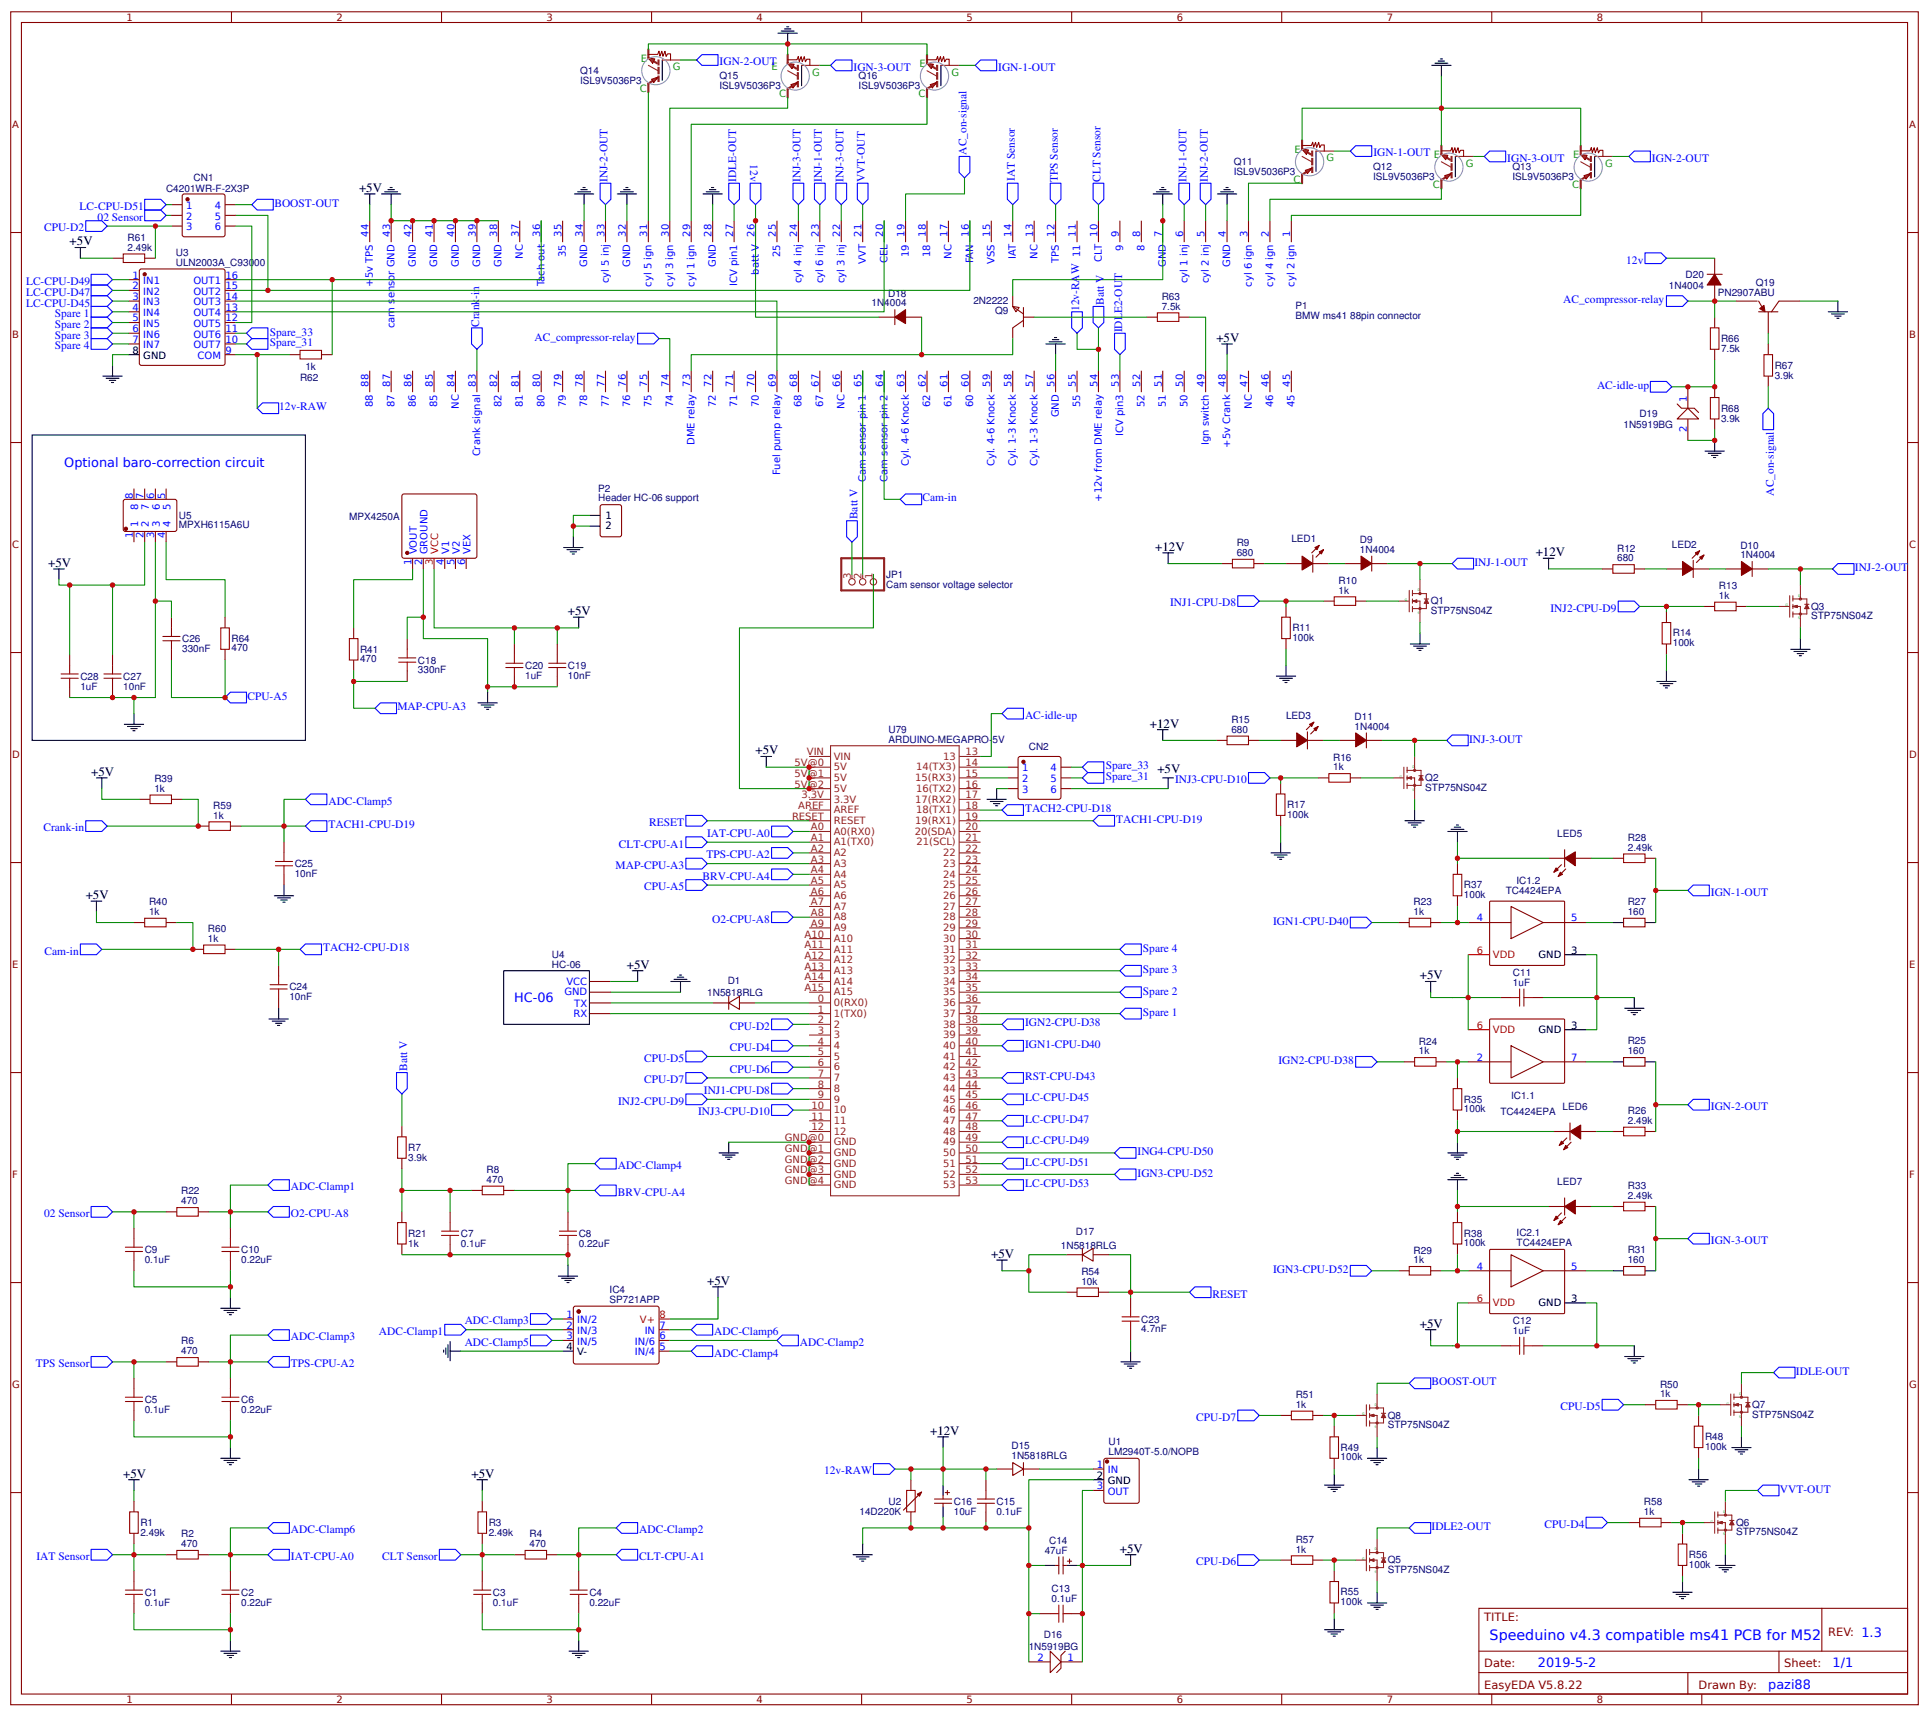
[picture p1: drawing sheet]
<svg xmlns="http://www.w3.org/2000/svg" width="476mm" height="424mm" viewBox="0 0 476 424" stroke-linecap="round" stroke-linejoin="round" font-family="sans-serif">
<defs><g id="words">
<text font-size="3.5" fill="#00f" x="367.8" y="405.1">Speeduino v4.3 compatible ms41 PCB for M52</text>
<g font-size="3.2">
<text x="88.6" y="47.4">+5V</text>
<text x="17.2" y="60.6">+5V</text>
<text x="300.3" y="84.4">+5V</text>
<text x="285.2" y="136">+12V</text>
<text x="379.1" y="137.3">+12V</text>
<text x="11.9" y="140">+5V</text>
<text x="140.2" y="151.9">+5V</text>
<text x="283.9" y="179.7">+12V</text>
<text x="22.5" y="191.6">+5V</text>
<text x="186.5" y="186.3">+5V</text>
<text x="285.8" y="191">+5V</text>
<text x="21.2" y="222">+5V</text>
<text x="154.8" y="239.2">+5V</text>
<text x="350.6" y="241.8">+5V</text>
<text x="244.7" y="310.6">+5V</text>
<text x="174.6" y="317.2">+5V</text>
<text x="350.6" y="327.8">+5V</text>
<text x="229.7" y="354.3">+12V</text>
<text x="30.4" y="364.9">+5V</text>
<text x="116.4" y="364.9">+5V</text>
<text x="276.5" y="383.4">+5V</text>
</g>
<g font-size="3.2" fill="#00f">
<text x="15.9" y="115.4">Optional baro-correction circuit</text>
<text x="126.9" y="247.5">HC-06</text>
<text x="379.7" y="411.7">2019-5-2</text>
<text x="452.4" y="411.7">1/1</text>
<text x="436.6" y="417">pazi88</text>
</g>
<g font-size="2.8" fill="#00f">
<text x="177.7" y="16.1">IGN-2-OUT</text>
<text x="210.7" y="17.5">IGN-3-OUT</text>
<text x="246.5" y="17.5">IGN-1-OUT</text>
<text x="185.2" y="40.6" transform="rotate(90 185.2 40.6)">12v</text>
<text x="238.6" y="38.2" transform="rotate(-90 238.6 38.2)">AC_on-signal</text>
<text x="339.1" y="38.6">IGN-1-OUT</text>
<text x="372.1" y="40">IGN-3-OUT</text>
<text x="407.9" y="40">IGN-2-OUT</text>
<text x="150" y="45" transform="rotate(-90 150 45)">INJ-2-OUT</text>
<text x="181.8" y="45" transform="rotate(-90 181.8 45)">IDLE-OUT</text>
<text x="197.6" y="45" transform="rotate(-90 197.6 45)">INJ-3-OUT</text>
<text x="202.9" y="45" transform="rotate(-90 202.9 45)">INJ-1-OUT</text>
<text x="208.2" y="45" transform="rotate(-90 208.2 45)">INJ-3-OUT</text>
<text x="213.5" y="45" transform="rotate(-90 213.5 45)">VVT-OUT</text>
<text x="250.6" y="44.7" transform="rotate(-90 250.6 44.7)">IAT Sensor</text>
<text x="261.1" y="45" transform="rotate(-90 261.1 45)">TPS Sensor</text>
<text x="271.7" y="45" transform="rotate(-90 271.7 45)">CLT Sensor</text>
<text x="292.9" y="45" transform="rotate(-90 292.9 45)">INJ-1-OUT</text>
<text x="298.2" y="45" transform="rotate(-90 298.2 45)">INJ-2-OUT</text>
<text x="19.7" y="51.9">LC-CPU-D51</text>
<text x="67.8" y="51.1">BOOST-OUT</text>
<text x="10.9" y="57.1">CPU-D2</text>
<text x="24.1" y="54.5">02 Sensor</text>
<text x="401.5" y="65.1">12v</text>
<text x="6.4" y="70.4">LC-CPU-D49</text>
<text x="6.4" y="73.1">LC-CPU-D47</text>
<text x="6.4" y="75.7">LC-CPU-D45</text>
<text x="266.4" y="76.8" transform="rotate(-90 266.4 76.8)">12v-RAW</text>
<text x="272.5" y="75.3" transform="rotate(-90 272.5 75.3)">Batt V</text>
<text x="386" y="74.9">AC_compressor-relay</text>
<text x="13.6" y="81">Spare 2</text>
<text x="13.6" y="78.3">Spare 1</text>
<text x="13.6" y="83.6">Spare 3</text>
<text x="66.6" y="82.9">Spare_33</text>
<text x="118.3" y="80.7" transform="rotate(-90 118.3 80.7)">Crank-in</text>
<text x="277" y="82.1" transform="rotate(-90 277 82.1)">IDLE2-OUT</text>
<text x="13.6" y="86.2">Spare 4</text>
<text x="66.6" y="85.5">Spare_31</text>
<text x="132" y="84.1">AC_compressor-relay</text>
<text x="68.9" y="101.3">12v-RAW</text>
<text x="394.3" y="96.1">AC-idle-up</text>
<text x="227.8" y="123.8">Cam-in</text>
<text x="437.9" y="122.4" transform="rotate(-90 437.9 122.4)">AC_on-signal</text>
<text x="211.7" y="128.2" transform="rotate(-90 211.7 128.2)">Batt V</text>
<text x="364" y="139.7">INJ-1-OUT</text>
<text x="458" y="141">INJ-2-OUT</text>
<text x="288.9" y="149.8">INJ1-CPU-D8</text>
<text x="382.8" y="151.1">INJ2-CPU-D9</text>
<text x="61.1" y="172.8">CPU-A5</text>
<text x="98.1" y="175.4">MAP-CPU-A3</text>
<text x="253.1" y="177.5">AC-idle-up</text>
<text x="362.7" y="183.4">INJ-3-OUT</text>
<text x="273" y="190">Spare_33</text>
<text x="273" y="192.7">Spare_31</text>
<text x="290.1" y="193.4">INJ3-CPU-D10</text>
<text x="81.1" y="198.7">ADC-Clamp5</text>
<text x="160.3" y="204">RESET</text>
<text x="253.1" y="200.6">TACH2-CPU-D18</text>
<text x="275.6" y="203.2">TACH1-CPU-D19</text>
<text x="10.7" y="205.3">Crank-in</text>
<text x="81.1" y="204.5">TACH1-CPU-D19</text>
<text x="152.8" y="209.3">CLT-CPU-A1</text>
<text x="174.6" y="206.6">IAT-CPU-A0</text>
<text x="152" y="214.6">MAP-CPU-A3</text>
<text x="174.4" y="211.9">TPS-CPU-A2</text>
<text x="159" y="219.9">CPU-A5</text>
<text x="173.5" y="217.2">BRV-CPU-A4</text>
<text x="422.4" y="221.2">IGN-1-OUT</text>
<text x="175.8" y="227.8">O2-CPU-A8</text>
<text x="314.3" y="228.3">IGN1-CPU-D40</text>
<text x="11" y="235.7">Cam-in</text>
<text x="79.8" y="234.9">TACH2-CPU-D18</text>
<text x="282.2" y="235">Spare 4</text>
<text x="282.2" y="245.6">Spare 2</text>
<text x="282.2" y="240.3">Spare 3</text>
<text x="282.2" y="250.9">Spare 1</text>
<text x="180.2" y="254.3">CPU-D2</text>
<text x="253.1" y="253.5">IGN2-CPU-D38</text>
<text x="159" y="262.2">CPU-D5</text>
<text x="180.2" y="259.6">CPU-D4</text>
<text x="253.1" y="258.8">IGN1-CPU-D40</text>
<text x="315.6" y="262.7">IGN2-CPU-D38</text>
<text x="100.5" y="264.5" transform="rotate(-90 100.5 264.5)">Batt V</text>
<text x="159" y="267.5">CPU-D7</text>
<text x="180.2" y="264.8">CPU-D6</text>
<text x="253.1" y="266.7">RST-CPU-D43</text>
<text x="152.6" y="272.8">INJ2-CPU-D9</text>
<text x="172.4" y="275.4">INJ3-CPU-D10</text>
<text x="173.8" y="270.1">INJ1-CPU-D8</text>
<text x="253.1" y="272">LC-CPU-D45</text>
<text x="422.4" y="274.1">IGN-2-OUT</text>
<text x="253.1" y="277.3">LC-CPU-D47</text>
<text x="253.1" y="282.6">LC-CPU-D49</text>
<text x="253.1" y="287.9">LC-CPU-D51</text>
<text x="280.9" y="285.2">ING4-CPU-D50</text>
<text x="71.8" y="294">ADC-Clamp1</text>
<text x="152.5" y="288.7">ADC-Clamp4</text>
<text x="253.1" y="293.2">LC-CPU-D53</text>
<text x="280.9" y="290.5">IGN3-CPU-D52</text>
<text x="152.5" y="295.3">BRV-CPU-A4</text>
<text x="10.9" y="300.6">02 Sensor</text>
<text x="71.8" y="300.6">O2-CPU-A8</text>
<text x="422.4" y="307.2">IGN-3-OUT</text>
<text x="314.3" y="314.3">IGN3-CPU-D52</text>
<text x="299.4" y="320.4">RESET</text>
<text x="93.6" y="329.7">ADC-Clamp1</text>
<text x="114.7" y="327">ADC-Clamp3</text>
<text x="176.3" y="329.7">ADC-Clamp6</text>
<text x="71.8" y="331">ADC-Clamp3</text>
<text x="114.7" y="332.3">ADC-Clamp5</text>
<text x="176.3" y="335">ADC-Clamp4</text>
<text x="197.5" y="332.3">ADC-Clamp2</text>
<text x="8.8" y="337.6">TPS Sensor</text>
<text x="71.8" y="337.6">TPS-CPU-A2</text>
<text x="443.4" y="339.5">IDLE-OUT</text>
<text x="353.4" y="342.1">BOOST-OUT</text>
<text x="295.3" y="350.8">CPU-D7</text>
<text x="385.3" y="348.2">CPU-D5</text>
<text x="203.5" y="364.1">12v-RAW</text>
<text x="439.4" y="368.6">VVT-OUT</text>
<text x="353.4" y="377.8">IDLE2-OUT</text>
<text x="381.3" y="377.3">CPU-D4</text>
<text x="71.8" y="378.6">ADC-Clamp6</text>
<text x="157.8" y="378.6">ADC-Clamp2</text>
<text x="9" y="385.2">IAT Sensor</text>
<text x="71.8" y="385.2">IAT-CPU-A0</text>
<text x="94.4" y="385.2">CLT Sensor</text>
<text x="157.8" y="385.2">CLT-CPU-A1</text>
<text x="295.3" y="386.6">CPU-D6</text>
</g>
<g font-size="2.8" fill="#800">
<text x="366.4" y="400.3">TITLE:</text>
<text x="451.4" y="404">REV: 1.3</text>
<text x="366.4" y="411.7">Date:</text>
<text x="440.5" y="411.7">Sheet:</text>
<text x="366.4" y="417">EasyEDA V5.8.22</text>
<text x="419.4" y="417">Drawn By:</text>
</g>
<g font-size="2.5" fill="#800">
<text x="31.2" y="5.2">1</text>
<text x="83.1" y="5.2">2</text>
<text x="134.9" y="5.2">3</text>
<text x="186.8" y="5.2">4</text>
<text x="238.7" y="5.2">5</text>
<text x="290.5" y="5.2">6</text>
<text x="342.4" y="5.2">7</text>
<text x="394.2" y="5.2">8</text>
<text x="3" y="31.5">A</text>
<text x="471.4" y="31.5">A</text>
<text x="3" y="83.3">B</text>
<text x="471.4" y="83.3">B</text>
<text x="3" y="135.2">C</text>
<text x="471.4" y="135.2">C</text>
<text x="3" y="187.1">D</text>
<text x="471.4" y="187.1">D</text>
<text x="3" y="238.9">E</text>
<text x="471.4" y="238.9">E</text>
<text x="3" y="290.8">F</text>
<text x="471.4" y="290.8">F</text>
<text x="3" y="342.6">G</text>
<text x="471.4" y="342.6">G</text>
<text x="31.2" y="420.6">1</text>
<text x="83.1" y="420.6">2</text>
<text x="134.9" y="420.6">3</text>
<text x="186.8" y="420.6">4</text>
<text x="238.7" y="420.6">5</text>
<text x="290.5" y="420.6">6</text>
<text x="342.4" y="420.6">7</text>
<text x="394.2" y="420.6">8</text>
</g>
<g font-size="2.5" fill="#238d23">
<text x="158.2" y="15.3">E</text>
<text x="166.1" y="17.4">G</text>
<text x="190.5" y="17.2">E</text>
<text x="227" y="16.6">E</text>
<text x="158" y="22.7">C</text>
<text x="192.4" y="24">C</text>
<text x="200.5" y="18.7">G</text>
<text x="226.8" y="24">C</text>
<text x="234.9" y="18.7">G</text>
<text x="319.6" y="37.7">E</text>
<text x="327.5" y="39.9">G</text>
<text x="354" y="39.1">E</text>
<text x="361.9" y="41.2">G</text>
<text x="388.4" y="39.1">E</text>
<text x="396.3" y="41.2">G</text>
<text x="319.4" y="45.2">C</text>
<text x="353.8" y="46.5">C</text>
<text x="388.1" y="46.5">C</text>
</g>
<g font-size="2.5" fill="#000080">
<text x="143.2" y="20.6">ISL9V5036P3</text>
<text x="143.2" y="18.3">Q14</text>
<text x="177.6" y="22">ISL9V5036P3</text>
<text x="177.6" y="19.6">Q15</text>
<text x="212" y="22">ISL9V5036P3</text>
<text x="212" y="19.6">Q16</text>
<text x="304.6" y="40.7">Q11</text>
<text x="41" y="47.5">C4201WR-F-2X3P</text>
<text x="47.8" y="44.7">CN1</text>
<text x="304.6" y="43.1">ISL9V5036P3</text>
<text x="339" y="44.4">ISL9V5036P3</text>
<text x="339" y="42.1">Q12</text>
<text x="373.4" y="44.4">ISL9V5036P3</text>
<text x="373.4" y="42.1">Q13</text>
<text x="31.5" y="59.5">R61</text>
<text x="31.5" y="61.9">2.49k</text>
<text x="43.4" y="65.6">ULN2003A_C93000</text>
<text x="43.4" y="63.2">U3</text>
<text x="412" y="71.3">1N4004</text>
<text x="416.2" y="68.7">D20</text>
<text x="433.5" y="70.6">Q19</text>
<text x="215.2" y="75.7">1N4004</text>
<text x="219.3" y="73.3">D18</text>
<text x="240.3" y="75.1">2N2222</text>
<text x="245.7" y="77.5">Q9</text>
<text x="286.8" y="76.5">7.5k</text>
<text x="286.8" y="74">R63</text>
<text x="319.9" y="76.4">P1</text>
<text x="424.1" y="73">PN2907ABU</text>
<text x="319.9" y="78.7">BMW ms41 88pin connector</text>
<text x="424.9" y="86.8">7.5k</text>
<text x="424.9" y="84.5">R66</text>
<text x="74.1" y="94.1">R62</text>
<text x="75.4" y="91.4">1k</text>
<text x="438.1" y="93.5">3.9k</text>
<text x="438.2" y="91.1">R67</text>
<text x="424.9" y="101.7">R68</text>
<text x="400.8" y="105.7">1N5919BG</text>
<text x="404.8" y="103.1">D19</text>
<text x="424.9" y="104.1">3.9k</text>
<text x="147.7" y="123.8">Header HC-06 support</text>
<text x="147.7" y="121.4">P2</text>
<text x="44.2" y="130.4">MPXH6115A6U</text>
<text x="44.2" y="128.1">U5</text>
<text x="86.2" y="128.3">MPX4250A</text>
<text x="305.3" y="137.3">680</text>
<text x="305.3" y="134.9">R9</text>
<text x="318.8" y="133.9">LED1</text>
<text x="335.8" y="136.5">1N4004</text>
<text x="335.8" y="134.1">D9</text>
<text x="399.3" y="136.3">R12</text>
<text x="412.7" y="135.2">LED2</text>
<text x="429.7" y="137.8">1N4004</text>
<text x="429.7" y="135.5">D10</text>
<text x="218.8" y="142.7">JP1</text>
<text x="399.3" y="138.6">680</text>
<text x="218.8" y="145.1">Cam sensor voltage selector</text>
<text x="330.5" y="146.6">1k</text>
<text x="330.5" y="144.2">R10</text>
<text x="353.2" y="149.2">Q1</text>
<text x="424.4" y="147.9">1k</text>
<text x="424.4" y="145.5">R13</text>
<text x="319.1" y="155.8">R11</text>
<text x="353.2" y="151.6">STP75NS04Z</text>
<text x="447.1" y="152.9">STP75NS04Z</text>
<text x="447.1" y="150.5">Q3</text>
<text x="45" y="161">330nF</text>
<text x="45" y="158.6">C26</text>
<text x="57.1" y="160.9">470</text>
<text x="57.2" y="158.5">R64</text>
<text x="88.9" y="161.1">R41</text>
<text x="319.1" y="158.2">100k</text>
<text x="413" y="159.5">100k</text>
<text x="413" y="157.2">R14</text>
<text x="19.8" y="167.8">C28</text>
<text x="30.4" y="167.8">C27</text>
<text x="88.9" y="163.5">470</text>
<text x="103.2" y="166.3">330nF</text>
<text x="103.2" y="163.9">C18</text>
<text x="129.6" y="167.6">1uF</text>
<text x="129.6" y="165.2">C20</text>
<text x="140.2" y="167.6">10nF</text>
<text x="140.2" y="165.2">C19</text>
<text x="19.8" y="170.3">1uF</text>
<text x="30.4" y="170.3">10nF</text>
<text x="304" y="178.6">R15</text>
<text x="317.5" y="177.5">LED3</text>
<text x="334.4" y="177.8">D11</text>
<text x="219.3" y="183.4">ARDUINO-MEGAPRO-5V</text>
<text x="219.3" y="181">U79</text>
<text x="254" y="185.1">CN2</text>
<text x="304" y="181">680</text>
<text x="334.4" y="180.2">1N4004</text>
<text x="329.1" y="190.2">1k</text>
<text x="329.2" y="187.9">R16</text>
<text x="38.1" y="195.5">1k</text>
<text x="38.1" y="193.1">R39</text>
<text x="351.9" y="195.3">STP75NS04Z</text>
<text x="351.9" y="192.9">Q2</text>
<text x="52.7" y="202.1">1k</text>
<text x="52.7" y="199.7">R59</text>
<text x="317.8" y="201.9">100k</text>
<text x="317.8" y="199.5">R17</text>
<text x="384.5" y="206.6">LED5</text>
<text x="401.9" y="207.7">R28</text>
<text x="72.8" y="214.1">C25</text>
<text x="401.9" y="210.1">2.49k</text>
<text x="72.8" y="216.6">10nF</text>
<text x="361.4" y="221.7">100k</text>
<text x="361.4" y="219.3">R37</text>
<text x="371.7" y="220.8">TC4424EPA</text>
<text x="374.4" y="218.2">IC1.2</text>
<text x="36.8" y="226">1k</text>
<text x="36.8" y="223.5">R40</text>
<text x="349" y="226">1k</text>
<text x="349" y="223.6">R23</text>
<text x="401.9" y="226">160</text>
<text x="401.9" y="223.5">R27</text>
<text x="51.3" y="232.6">1k</text>
<text x="51.3" y="230.1">R60</text>
<text x="136.3" y="238.9">HC-06</text>
<text x="136.3" y="236.5">U4</text>
<text x="71.4" y="244.6">C24</text>
<text x="174.6" y="245.9">1N5818RLG</text>
<text x="179.7" y="242.9">D1</text>
<text x="373.5" y="243.4">1uF</text>
<text x="373.5" y="241">C11</text>
<text x="71.4" y="247">10nF</text>
<text x="350.3" y="258">R24</text>
<text x="401.9" y="257.9">R25</text>
<text x="350.3" y="260.3">1k</text>
<text x="401.9" y="260.3">160</text>
<text x="361.4" y="274.6">100k</text>
<text x="361.4" y="272.3">R35</text>
<text x="370.4" y="275.3">TC4424EPA</text>
<text x="373.1" y="271.4">IC1.1</text>
<text x="385.8" y="274.1">LED6</text>
<text x="401.9" y="275.2">R26</text>
<text x="401.9" y="277.5">2.49k</text>
<text x="100.8" y="286.7">3.9k</text>
<text x="100.8" y="284.3">R7</text>
<text x="120.1" y="292.1">470</text>
<text x="120.1" y="289.7">R8</text>
<text x="384.5" y="292.6">LED7</text>
<text x="401.9" y="293.7">R33</text>
<text x="44.7" y="297.4">470</text>
<text x="44.7" y="294.9">R22</text>
<text x="401.9" y="296.1">2.49k</text>
<text x="100.8" y="305.4">R21</text>
<text x="113.8" y="305.4">C7</text>
<text x="142.9" y="305.4">C8</text>
<text x="265.6" y="305">D17</text>
<text x="361.4" y="305.3">R38</text>
<text x="374.4" y="305.3">IC2.1</text>
<text x="35.7" y="311.8">0.1uF</text>
<text x="35.7" y="309.4">C9</text>
<text x="59.5" y="311.8">0.22uF</text>
<text x="59.5" y="309.4">C10</text>
<text x="100.8" y="307.9">1k</text>
<text x="113.8" y="307.9">0.1uF</text>
<text x="142.9" y="307.9">0.22uF</text>
<text x="261.9" y="308.3">1N5818RLG</text>
<text x="349" y="311.9">1k</text>
<text x="349" y="309.6">R29</text>
<text x="361.4" y="307.7">100k</text>
<text x="374.4" y="307.7">TC4424EPA</text>
<text x="401.9" y="311.9">160</text>
<text x="401.9" y="309.5">R31</text>
<text x="267" y="317.2">10k</text>
<text x="267" y="314.8">R54</text>
<text x="150.5" y="321.7">SP721APP</text>
<text x="150.5" y="319.3">IC4</text>
<text x="281.8" y="329">4.7nF</text>
<text x="281.8" y="326.6">C23</text>
<text x="373.5" y="329.4">1uF</text>
<text x="373.5" y="327">C12</text>
<text x="44.7" y="334.4">470</text>
<text x="44.7" y="332">R6</text>
<text x="35.7" y="346.4">C5</text>
<text x="59.5" y="346.4">C6</text>
<text x="319.9" y="347.7">1k</text>
<text x="319.9" y="345.3">R51</text>
<text x="409.8" y="345">1k</text>
<text x="409.8" y="342.6">R50</text>
<text x="432.6" y="347.7">Q7</text>
<text x="35.7" y="348.9">0.1uF</text>
<text x="59.5" y="348.9">0.22uF</text>
<text x="342.6" y="352.7">STP75NS04Z</text>
<text x="342.6" y="350.3">Q8</text>
<text x="432.6" y="350">STP75NS04Z</text>
<text x="249.7" y="357.9">D15</text>
<text x="273.7" y="359.3">LM2940T-5.0/NOPB</text>
<text x="273.7" y="356.9">U1</text>
<text x="331" y="358.2">R49</text>
<text x="421" y="358">100k</text>
<text x="421" y="355.6">R48</text>
<text x="249.7" y="360.4">1N5818RLG</text>
<text x="331" y="360.6">100k</text>
<text x="219.4" y="371.6">U2</text>
<text x="235.5" y="371.6">C16</text>
<text x="246.1" y="371.6">C15</text>
<text x="405.9" y="371.7">R58</text>
<text x="34.7" y="376.9">R1</text>
<text x="120.7" y="376.9">R3</text>
<text x="212.2" y="374">14D220K</text>
<text x="235.5" y="374">10uF</text>
<text x="246.1" y="374">0.1uF</text>
<text x="405.9" y="374.1">1k</text>
<text x="428.6" y="376.8">Q6</text>
<text x="34.7" y="379.3">2.49k</text>
<text x="44.7" y="382.1">470</text>
<text x="44.7" y="379.6">R2</text>
<text x="120.6" y="379.3">2.49k</text>
<text x="130.7" y="382.1">470</text>
<text x="130.7" y="379.6">R4</text>
<text x="257.9" y="383.6">47uF</text>
<text x="259" y="381.2">C14</text>
<text x="319.9" y="383.4">1k</text>
<text x="319.9" y="381">R57</text>
<text x="428.6" y="379.1">STP75NS04Z</text>
<text x="342.6" y="388.4">STP75NS04Z</text>
<text x="342.6" y="386">Q5</text>
<text x="417" y="387.1">100k</text>
<text x="417" y="384.7">R56</text>
<text x="35.7" y="394.1">C1</text>
<text x="59.5" y="394.1">C2</text>
<text x="121.7" y="394.1">C3</text>
<text x="145.5" y="394.1">C4</text>
<text x="259.6" y="395.6">0.1uF</text>
<text x="259.6" y="393.1">C13</text>
<text x="331" y="394">R55</text>
<text x="35.7" y="396.5">0.1uF</text>
<text x="59.5" y="396.5">0.22uF</text>
<text x="121.7" y="396.5">0.1uF</text>
<text x="145.5" y="396.5">0.22uF</text>
<text x="331" y="396.3">100k</text>
<text x="254" y="407.4">1N5919BG</text>
<text x="257.7" y="404.5">D16</text>
</g>
<g font-size="2.5" fill="#00f">
<text x="46" y="51.6">1</text>
<text x="53" y="51.6">4</text>
<text x="46" y="54.2">2</text>
<text x="46" y="56.9">3</text>
<text x="53" y="54.2">5</text>
<text x="53" y="56.9">6</text>
<text x="91" y="58.5" transform="rotate(-90 91 58.5)">44</text>
<text x="96.3" y="58.5" transform="rotate(-90 96.3 58.5)">43</text>
<text x="101.6" y="58.5" transform="rotate(-90 101.6 58.5)">42</text>
<text x="106.9" y="58.5" transform="rotate(-90 106.9 58.5)">41</text>
<text x="112.2" y="58.5" transform="rotate(-90 112.2 58.5)">40</text>
<text x="117.5" y="58.5" transform="rotate(-90 117.5 58.5)">39</text>
<text x="122.8" y="58.5" transform="rotate(-90 122.8 58.5)">38</text>
<text x="128.1" y="58.5" transform="rotate(-90 128.1 58.5)">37</text>
<text x="133.3" y="58.5" transform="rotate(-90 133.3 58.5)">36</text>
<text x="138.6" y="58.5" transform="rotate(-90 138.6 58.5)">35</text>
<text x="143.9" y="58.5" transform="rotate(-90 143.9 58.5)">34</text>
<text x="149.2" y="58.5" transform="rotate(-90 149.2 58.5)">33</text>
<text x="154.5" y="58.5" transform="rotate(-90 154.5 58.5)">32</text>
<text x="159.8" y="58.5" transform="rotate(-90 159.8 58.5)">31</text>
<text x="165.1" y="58.5" transform="rotate(-90 165.1 58.5)">30</text>
<text x="170.4" y="58.5" transform="rotate(-90 170.4 58.5)">29</text>
<text x="175.7" y="58.5" transform="rotate(-90 175.7 58.5)">28</text>
<text x="181" y="58.5" transform="rotate(-90 181 58.5)">27</text>
<text x="186.3" y="58.5" transform="rotate(-90 186.3 58.5)">26</text>
<text x="191.6" y="58.5" transform="rotate(-90 191.6 58.5)">25</text>
<text x="196.8" y="58.5" transform="rotate(-90 196.8 58.5)">24</text>
<text x="202.1" y="58.5" transform="rotate(-90 202.1 58.5)">23</text>
<text x="207.4" y="58.5" transform="rotate(-90 207.4 58.5)">22</text>
<text x="212.7" y="58.5" transform="rotate(-90 212.7 58.5)">21</text>
<text x="218" y="58.5" transform="rotate(-90 218 58.5)">20</text>
<text x="223.3" y="58.5" transform="rotate(-90 223.3 58.5)">19</text>
<text x="228.6" y="58.5" transform="rotate(-90 228.6 58.5)">18</text>
<text x="233.9" y="58.5" transform="rotate(-90 233.9 58.5)">17</text>
<text x="239.2" y="58.5" transform="rotate(-90 239.2 58.5)">16</text>
<text x="244.5" y="58.5" transform="rotate(-90 244.5 58.5)">15</text>
<text x="249.8" y="58.5" transform="rotate(-90 249.8 58.5)">14</text>
<text x="255.1" y="58.5" transform="rotate(-90 255.1 58.5)">13</text>
<text x="260.3" y="58.5" transform="rotate(-90 260.3 58.5)">12</text>
<text x="265.6" y="58.5" transform="rotate(-90 265.6 58.5)">11</text>
<text x="270.9" y="58.5" transform="rotate(-90 270.9 58.5)">10</text>
<text x="276.2" y="58.5" transform="rotate(-90 276.2 58.5)">9</text>
<text x="281.5" y="58.5" transform="rotate(-90 281.5 58.5)">8</text>
<text x="286.8" y="58.5" transform="rotate(-90 286.8 58.5)">7</text>
<text x="292.1" y="58.5" transform="rotate(-90 292.1 58.5)">6</text>
<text x="297.4" y="58.5" transform="rotate(-90 297.4 58.5)">5</text>
<text x="302.7" y="58.5" transform="rotate(-90 302.7 58.5)">4</text>
<text x="308" y="58.5" transform="rotate(-90 308 58.5)">3</text>
<text x="313.3" y="58.5" transform="rotate(-90 313.3 58.5)">2</text>
<text x="318.6" y="58.5" transform="rotate(-90 318.6 58.5)">1</text>
<text x="102.7" y="66" transform="rotate(-90 102.7 66)">GND</text>
<text x="107.9" y="66" transform="rotate(-90 107.9 66)">GND</text>
<text x="113.2" y="66" transform="rotate(-90 113.2 66)">GND</text>
<text x="118.5" y="66" transform="rotate(-90 118.5 66)">GND</text>
<text x="123.8" y="66" transform="rotate(-90 123.8 66)">GND</text>
<text x="129.1" y="63.9" transform="rotate(-90 129.1 63.9)">NC</text>
<text x="139.7" y="63.5" transform="rotate(-90 139.7 63.5)">35</text>
<text x="145" y="66" transform="rotate(-90 145 66)">GND</text>
<text x="155.6" y="66" transform="rotate(-90 155.6 66)">GND</text>
<text x="176.7" y="66" transform="rotate(-90 176.7 66)">GND</text>
<text x="192.6" y="63.5" transform="rotate(-90 192.6 63.5)">25</text>
<text x="213.8" y="65.2" transform="rotate(-90 213.8 65.2)">VVT</text>
<text x="219.1" y="65" transform="rotate(-90 219.1 65)">CEL</text>
<text x="224.4" y="63.5" transform="rotate(-90 224.4 63.5)">19</text>
<text x="229.7" y="63.5" transform="rotate(-90 229.7 63.5)">18</text>
<text x="234.9" y="63.9" transform="rotate(-90 234.9 63.9)">NC</text>
<text x="240.2" y="65.1" transform="rotate(-90 240.2 65.1)">FAN</text>
<text x="245.5" y="65.1" transform="rotate(-90 245.5 65.1)">VSS</text>
<text x="250.8" y="64.1" transform="rotate(-90 250.8 64.1)">IAT</text>
<text x="256.1" y="63.9" transform="rotate(-90 256.1 63.9)">NC</text>
<text x="261.4" y="64.9" transform="rotate(-90 261.4 64.9)">TPS</text>
<text x="266.7" y="63.5" transform="rotate(-90 266.7 63.5)">11</text>
<text x="272" y="64.6" transform="rotate(-90 272 64.6)">CLT</text>
<text x="277.3" y="61.9" transform="rotate(-90 277.3 61.9)">9</text>
<text x="282.6" y="61.9" transform="rotate(-90 282.6 61.9)">8</text>
<text x="287.9" y="66" transform="rotate(-90 287.9 66)">GND</text>
<text x="303.7" y="66" transform="rotate(-90 303.7 66)">GND</text>
<text x="32.7" y="68.8">1</text>
<text x="32.7" y="71.4">2</text>
<text x="35.4" y="70.1">IN1</text>
<text x="47.7" y="70.1">OUT1</text>
<text x="55.7" y="71.4">15</text>
<text x="55.7" y="68.8">16</text>
<text x="92.1" y="70.8" transform="rotate(-90 92.1 70.8)">+5v TPS</text>
<text x="134.4" y="70.7" transform="rotate(-90 134.4 70.7)">Tach out</text>
<text x="150.3" y="69.9" transform="rotate(-90 150.3 69.9)">cyl 5 inj</text>
<text x="160.9" y="70.8" transform="rotate(-90 160.9 70.8)">cyl 5 ign</text>
<text x="166.2" y="70.8" transform="rotate(-90 166.2 70.8)">cyl 3 ign</text>
<text x="171.4" y="70.8" transform="rotate(-90 171.4 70.8)">cyl 1 ign</text>
<text x="182" y="70.6" transform="rotate(-90 182 70.6)">ICV pin1</text>
<text x="187.3" y="67.8" transform="rotate(-90 187.3 67.8)">batt V</text>
<text x="197.9" y="69.9" transform="rotate(-90 197.9 69.9)">cyl 4 inj</text>
<text x="203.2" y="69.9" transform="rotate(-90 203.2 69.9)">cyl 6 inj</text>
<text x="208.5" y="69.9" transform="rotate(-90 208.5 69.9)">cyl 3 inj</text>
<text x="293.2" y="69.9" transform="rotate(-90 293.2 69.9)">cyl 1 inj</text>
<text x="298.4" y="69.9" transform="rotate(-90 298.4 69.9)">cyl 2 inj</text>
<text x="309" y="70.8" transform="rotate(-90 309 70.8)">cyl 6 ign</text>
<text x="314.3" y="70.8" transform="rotate(-90 314.3 70.8)">cyl 4 ign</text>
<text x="319.6" y="70.8" transform="rotate(-90 319.6 70.8)">cyl 2 ign</text>
<text x="32.7" y="74.1">3</text>
<text x="32.7" y="76.7">4</text>
<text x="35.4" y="72.8">IN2</text>
<text x="35.4" y="75.4">IN3</text>
<text x="47.7" y="75.4">OUT3</text>
<text x="47.7" y="72.8">OUT2</text>
<text x="55.7" y="76.7">13</text>
<text x="55.7" y="74.1">14</text>
<text x="32.7" y="79.4">5</text>
<text x="32.7" y="82">6</text>
<text x="35.4" y="78.1">IN4</text>
<text x="35.4" y="80.7">IN5</text>
<text x="35.4" y="83.3">IN6</text>
<text x="47.7" y="83.3">OUT6</text>
<text x="47.7" y="80.7">OUT5</text>
<text x="47.7" y="78.1">OUT4</text>
<text x="55.7" y="82">11</text>
<text x="55.7" y="79.4">12</text>
<text x="97.4" y="81" transform="rotate(-90 97.4 81)">cam sensor GND</text>
<text x="32.7" y="84.7">7</text>
<text x="35.4" y="86">IN7</text>
<text x="47.7" y="86">OUT7</text>
<text x="48.8" y="88.6">COM</text>
<text x="55.7" y="87.3">9</text>
<text x="55.7" y="84.7">10</text>
<text x="91" y="95.5" transform="rotate(-90 91 95.5)">88</text>
<text x="96.3" y="95.5" transform="rotate(-90 96.3 95.5)">87</text>
<text x="101.6" y="95.5" transform="rotate(-90 101.6 95.5)">86</text>
<text x="106.9" y="95.5" transform="rotate(-90 106.9 95.5)">85</text>
<text x="112.2" y="95.5" transform="rotate(-90 112.2 95.5)">84</text>
<text x="117.5" y="95.5" transform="rotate(-90 117.5 95.5)">83</text>
<text x="122.8" y="95.5" transform="rotate(-90 122.8 95.5)">82</text>
<text x="128.1" y="95.5" transform="rotate(-90 128.1 95.5)">81</text>
<text x="133.3" y="95.5" transform="rotate(-90 133.3 95.5)">80</text>
<text x="138.6" y="95.5" transform="rotate(-90 138.6 95.5)">79</text>
<text x="143.9" y="95.5" transform="rotate(-90 143.9 95.5)">78</text>
<text x="149.2" y="95.5" transform="rotate(-90 149.2 95.5)">77</text>
<text x="154.5" y="95.5" transform="rotate(-90 154.5 95.5)">76</text>
<text x="159.8" y="95.5" transform="rotate(-90 159.8 95.5)">75</text>
<text x="165.1" y="95.5" transform="rotate(-90 165.1 95.5)">74</text>
<text x="170.4" y="95.5" transform="rotate(-90 170.4 95.5)">73</text>
<text x="175.7" y="95.5" transform="rotate(-90 175.7 95.5)">72</text>
<text x="181" y="95.5" transform="rotate(-90 181 95.5)">71</text>
<text x="186.3" y="95.5" transform="rotate(-90 186.3 95.5)">70</text>
<text x="191.6" y="95.5" transform="rotate(-90 191.6 95.5)">69</text>
<text x="196.8" y="95.5" transform="rotate(-90 196.8 95.5)">68</text>
<text x="202.1" y="95.5" transform="rotate(-90 202.1 95.5)">67</text>
<text x="207.4" y="95.5" transform="rotate(-90 207.4 95.5)">66</text>
<text x="212.7" y="95.5" transform="rotate(-90 212.7 95.5)">65</text>
<text x="218" y="95.5" transform="rotate(-90 218 95.5)">64</text>
<text x="223.3" y="95.5" transform="rotate(-90 223.3 95.5)">63</text>
<text x="228.6" y="95.5" transform="rotate(-90 228.6 95.5)">62</text>
<text x="233.9" y="95.5" transform="rotate(-90 233.9 95.5)">61</text>
<text x="239.2" y="95.5" transform="rotate(-90 239.2 95.5)">60</text>
<text x="244.5" y="95.5" transform="rotate(-90 244.5 95.5)">59</text>
<text x="249.8" y="95.5" transform="rotate(-90 249.8 95.5)">58</text>
<text x="255.1" y="95.5" transform="rotate(-90 255.1 95.5)">57</text>
<text x="260.3" y="95.5" transform="rotate(-90 260.3 95.5)">56</text>
<text x="265.6" y="95.5" transform="rotate(-90 265.6 95.5)">55</text>
<text x="270.9" y="95.5" transform="rotate(-90 270.9 95.5)">54</text>
<text x="276.2" y="95.5" transform="rotate(-90 276.2 95.5)">53</text>
<text x="281.5" y="95.5" transform="rotate(-90 281.5 95.5)">52</text>
<text x="286.8" y="95.5" transform="rotate(-90 286.8 95.5)">51</text>
<text x="292.1" y="95.5" transform="rotate(-90 292.1 95.5)">50</text>
<text x="297.4" y="95.5" transform="rotate(-90 297.4 95.5)">49</text>
<text x="302.7" y="95.5" transform="rotate(-90 302.7 95.5)">48</text>
<text x="308" y="95.5" transform="rotate(-90 308 95.5)">47</text>
<text x="313.3" y="95.5" transform="rotate(-90 313.3 95.5)">46</text>
<text x="318.6" y="95.5" transform="rotate(-90 318.6 95.5)">45</text>
<text x="92.1" y="100.5" transform="rotate(-90 92.1 100.5)">88</text>
<text x="97.4" y="100.5" transform="rotate(-90 97.4 100.5)">87</text>
<text x="102.7" y="100.5" transform="rotate(-90 102.7 100.5)">86</text>
<text x="107.9" y="100.5" transform="rotate(-90 107.9 100.5)">85</text>
<text x="113.2" y="100.9" transform="rotate(-90 113.2 100.9)">NC</text>
<text x="123.8" y="100.5" transform="rotate(-90 123.8 100.5)">82</text>
<text x="129.1" y="100.5" transform="rotate(-90 129.1 100.5)">81</text>
<text x="134.4" y="100.5" transform="rotate(-90 134.4 100.5)">80</text>
<text x="139.7" y="100.5" transform="rotate(-90 139.7 100.5)">79</text>
<text x="145" y="100.5" transform="rotate(-90 145 100.5)">78</text>
<text x="150.3" y="100.5" transform="rotate(-90 150.3 100.5)">77</text>
<text x="155.6" y="100.5" transform="rotate(-90 155.6 100.5)">76</text>
<text x="160.9" y="100.5" transform="rotate(-90 160.9 100.5)">75</text>
<text x="166.2" y="100.5" transform="rotate(-90 166.2 100.5)">74</text>
<text x="176.7" y="100.5" transform="rotate(-90 176.7 100.5)">72</text>
<text x="182" y="100.5" transform="rotate(-90 182 100.5)">71</text>
<text x="187.3" y="100.5" transform="rotate(-90 187.3 100.5)">70</text>
<text x="197.9" y="100.5" transform="rotate(-90 197.9 100.5)">68</text>
<text x="203.2" y="100.5" transform="rotate(-90 203.2 100.5)">67</text>
<text x="208.5" y="100.9" transform="rotate(-90 208.5 100.9)">NC</text>
<text x="229.7" y="100.5" transform="rotate(-90 229.7 100.5)">62</text>
<text x="234.9" y="100.5" transform="rotate(-90 234.9 100.5)">61</text>
<text x="240.2" y="100.5" transform="rotate(-90 240.2 100.5)">60</text>
<text x="266.7" y="100.5" transform="rotate(-90 266.7 100.5)">55</text>
<text x="282.6" y="100.5" transform="rotate(-90 282.6 100.5)">52</text>
<text x="287.9" y="100.5" transform="rotate(-90 287.9 100.5)">51</text>
<text x="293.2" y="100.5" transform="rotate(-90 293.2 100.5)">50</text>
<text x="309" y="100.9" transform="rotate(-90 309 100.9)">NC</text>
<text x="314.3" y="100.5" transform="rotate(-90 314.3 100.5)">46</text>
<text x="319.6" y="100.5" transform="rotate(-90 319.6 100.5)">45</text>
<text x="416.5" y="99.2" transform="rotate(-90 416.5 99.2)">1</text>
<text x="261.4" y="103" transform="rotate(-90 261.4 103)">GND</text>
<text x="277.3" y="107.7" transform="rotate(-90 277.3 107.7)">ICV pin3</text>
<text x="416.5" y="106.6" transform="rotate(-90 416.5 106.6)">2</text>
<text x="118.5" y="112.7" transform="rotate(-90 118.5 112.7)">Crank signal</text>
<text x="171.4" y="109.9" transform="rotate(-90 171.4 109.9)">DME relay</text>
<text x="298.4" y="109.9" transform="rotate(-90 298.4 109.9)">Ign switch</text>
<text x="303.7" y="110.5" transform="rotate(-90 303.7 110.5)">+5v Crank</text>
<text x="192.6" y="117.3" transform="rotate(-90 192.6 117.3)">Fuel pump relay</text>
<text x="213.8" y="119" transform="rotate(-90 213.8 119)">Cam sensor pin 1</text>
<text x="219.1" y="119" transform="rotate(-90 219.1 119)">Cam sensor pin 2</text>
<text x="224.4" y="115.1" transform="rotate(-90 224.4 115.1)">Cyl. 4-6 Knock</text>
<text x="245.5" y="115.1" transform="rotate(-90 245.5 115.1)">Cyl. 4-6 Knock</text>
<text x="250.8" y="115.1" transform="rotate(-90 250.8 115.1)">Cyl. 1-3 Knock</text>
<text x="256.1" y="115.1" transform="rotate(-90 256.1 115.1)">Cyl. 1-3 Knock</text>
<text x="32.8" y="123.2" transform="rotate(-90 32.8 123.2)">8</text>
<text x="34.1" y="125.8" transform="rotate(-90 34.1 125.8)">8</text>
<text x="35.5" y="123.2" transform="rotate(-90 35.5 123.2)">7</text>
<text x="36.8" y="125.8" transform="rotate(-90 36.8 125.8)">7</text>
<text x="38.1" y="123.2" transform="rotate(-90 38.1 123.2)">6</text>
<text x="39.4" y="125.8" transform="rotate(-90 39.4 125.8)">6</text>
<text x="40.7" y="123.2" transform="rotate(-90 40.7 123.2)">5</text>
<text x="42.1" y="125.8" transform="rotate(-90 42.1 125.8)">5</text>
<text x="272" y="123.9" transform="rotate(-90 272 123.9)">+12v from DME relay</text>
<text x="34.1" y="130.3" transform="rotate(-90 34.1 130.3)">1</text>
<text x="36.8" y="130.3" transform="rotate(-90 36.8 130.3)">2</text>
<text x="39.4" y="130.3" transform="rotate(-90 39.4 130.3)">3</text>
<text x="42.1" y="130.3" transform="rotate(-90 42.1 130.3)">4</text>
<text x="32.8" y="132.9" transform="rotate(-90 32.8 132.9)">1</text>
<text x="35.5" y="132.9" transform="rotate(-90 35.5 132.9)">2</text>
<text x="38.1" y="132.9" transform="rotate(-90 38.1 132.9)">3</text>
<text x="40.7" y="132.9" transform="rotate(-90 40.7 132.9)">4</text>
<text x="102.9" y="136.9" transform="rotate(-90 102.9 136.9)">VOUT</text>
<text x="105.6" y="136.9" transform="rotate(-90 105.6 136.9)">GROUND</text>
<text x="110.9" y="136.9" transform="rotate(-90 110.9 136.9)">V1</text>
<text x="113.5" y="136.9" transform="rotate(-90 113.5 136.9)">V2</text>
<text x="116.2" y="136.9" transform="rotate(-90 116.2 136.9)">VEX</text>
<text x="101.6" y="139.6" transform="rotate(-90 101.6 139.6)">1</text>
<text x="104.2" y="139.6" transform="rotate(-90 104.2 139.6)">2</text>
<text x="109.5" y="139.6" transform="rotate(-90 109.5 139.6)">4</text>
<text x="112.2" y="139.6" transform="rotate(-90 112.2 139.6)">5</text>
<text x="114.8" y="139.6" transform="rotate(-90 114.8 139.6)">6</text>
<text x="252.3" y="190.5">1</text>
<text x="259.4" y="190.5">4</text>
<text x="252.3" y="193.1">2</text>
<text x="252.3" y="195.8">3</text>
<text x="259.4" y="193.1">5</text>
<text x="259.4" y="195.8">6</text>
<text x="364.6" y="227.5">4</text>
<text x="387.9" y="227.5">5</text>
<text x="139.3" y="245.8">GND</text>
<text x="139.9" y="243.2">VCC</text>
<text x="141.6" y="251.1">RX</text>
<text x="141.8" y="248.6">TX</text>
<text x="364.6" y="261.9">2</text>
<text x="387.9" y="261.9">7</text>
<text x="364.6" y="313.5">4</text>
<text x="387.9" y="313.5">5</text>
<text x="139.8" y="325.4">1</text>
<text x="139.8" y="328.1">2</text>
<text x="142.5" y="326.8">IN/2</text>
<text x="142.5" y="329.4">IN/3</text>
<text x="159.2" y="329.4">IN</text>
<text x="162.9" y="328.1">7</text>
<text x="139.8" y="330.7">3</text>
<text x="142.5" y="332.1">IN/5</text>
<text x="156.8" y="334.7">IN/4</text>
<text x="156.8" y="332.1">IN/6</text>
<text x="162.9" y="333.4">5</text>
<text x="162.9" y="330.7">6</text>
<text x="270.8" y="362.5">1</text>
<text x="273.5" y="363.8">IN</text>
<text x="270.8" y="367.8">3</text>
<text x="273.5" y="369.1">OUT</text>
<text x="256.1" y="410.1">2</text>
<text x="263.5" y="410.1">1</text>
</g>
<g font-size="2.5">
<text x="32.7" y="87.3">8</text>
<text x="35.4" y="88.6">GND</text>
<text x="149.5" y="128.1">1</text>
<text x="149.5" y="130.7">2</text>
<text x="379.8" y="236.5">GND</text>
<text x="387.9" y="235.5">3</text>
<text x="379.8" y="255.1">GND</text>
<text x="387.9" y="254">3</text>
<text x="379.8" y="322.5">GND</text>
<text x="387.9" y="321.5">3</text>
<text x="139.8" y="333.4">4</text>
<text x="142.5" y="334.7">V-</text>
<text x="270.8" y="365.1">2</text>
<text x="273.5" y="366.4">GND</text>
</g>
<g font-size="2.5" fill="#f00">
<text x="108.2" y="136.9" transform="rotate(-90 108.2 136.9)">VCC</text>
<text x="106.9" y="139.6" transform="rotate(-90 106.9 139.6)">3</text>
<text x="364.6" y="235.5">6</text>
<text x="368.6" y="236.5">VDD</text>
<text x="364.6" y="254">6</text>
<text x="368.6" y="255.1">VDD</text>
<text x="364.6" y="321.5">6</text>
<text x="368.6" y="322.5">VDD</text>
<text x="158" y="326.8">V+</text>
<text x="162.9" y="325.4">8</text>
</g>
<g font-size="2.5" fill="#8d2323">
<text x="210.1" y="142.9" transform="rotate(-90 210.1 142.9)">3</text>
<text x="212.7" y="142.9" transform="rotate(-90 212.7 142.9)">2</text>
<text x="215.4" y="142.9" transform="rotate(-90 215.4 142.9)">1</text>
<text x="196.2" y="189.2">5V@0</text>
<text x="196.2" y="191.8">5V@1</text>
<text x="199.2" y="186.5">VIN</text>
<text x="205.8" y="190.2">5V</text>
<text x="205.8" y="187.6">VIN</text>
<text x="226.2" y="190.2">14(TX3)</text>
<text x="232.9" y="187.6">13</text>
<text x="238.4" y="186.5">13</text>
<text x="238.4" y="191.8">15</text>
<text x="238.4" y="189.2">14</text>
<text x="196.2" y="194.5">5V@2</text>
<text x="197.8" y="197.1">3.3V</text>
<text x="205.8" y="192.9">5V</text>
<text x="205.8" y="195.5">5V</text>
<text x="226" y="192.9">15(RX3)</text>
<text x="226.2" y="195.5">16(TX2)</text>
<text x="238.4" y="194.5">16</text>
<text x="238.4" y="197.1">17</text>
<text x="195.5" y="202.4">RESET</text>
<text x="197.1" y="199.8">AREF</text>
<text x="205.8" y="203.5">RESET</text>
<text x="205.8" y="198.2">3.3V</text>
<text x="205.8" y="200.8">AREF</text>
<text x="226" y="198.2">17(RX2)</text>
<text x="226" y="203.5">19(RX1)</text>
<text x="226.2" y="200.8">18(TX1)</text>
<text x="238.4" y="199.8">18</text>
<text x="238.4" y="202.4">19</text>
<text x="200.2" y="205.1">A0</text>
<text x="200.2" y="207.7">A1</text>
<text x="205.8" y="206.1">A0(RX0)</text>
<text x="205.8" y="208.8">A1(TX0)</text>
<text x="225.8" y="206.1">20(SDA)</text>
<text x="226.3" y="208.8">21(SCL)</text>
<text x="238.4" y="207.7">21</text>
<text x="238.4" y="205.1">20</text>
<text x="200.2" y="210.3">A2</text>
<text x="200.2" y="213">A3</text>
<text x="200.2" y="215.6">A4</text>
<text x="205.8" y="211.4">A2</text>
<text x="205.8" y="214">A3</text>
<text x="232.9" y="211.4">22</text>
<text x="232.9" y="214">23</text>
<text x="238.4" y="210.3">22</text>
<text x="238.4" y="213">23</text>
<text x="238.4" y="215.6">24</text>
<text x="200.2" y="218.3">A5</text>
<text x="200.2" y="220.9">A6</text>
<text x="205.8" y="216.7">A4</text>
<text x="205.8" y="219.3">A5</text>
<text x="205.8" y="222">A6</text>
<text x="232.9" y="216.7">24</text>
<text x="232.9" y="219.3">25</text>
<text x="232.9" y="222">26</text>
<text x="238.4" y="218.3">25</text>
<text x="238.4" y="220.9">26</text>
<text x="200.2" y="223.6">A7</text>
<text x="200.2" y="226.2">A8</text>
<text x="205.8" y="224.6">A7</text>
<text x="205.8" y="227.3">A8</text>
<text x="232.9" y="224.6">27</text>
<text x="232.9" y="227.3">28</text>
<text x="238.4" y="223.6">27</text>
<text x="238.4" y="226.2">28</text>
<text x="198.6" y="231.5">A10</text>
<text x="200.2" y="228.9">A9</text>
<text x="205.8" y="229.9">A9</text>
<text x="205.8" y="232.6">A10</text>
<text x="232.9" y="229.9">29</text>
<text x="232.9" y="232.6">30</text>
<text x="238.4" y="228.9">29</text>
<text x="238.4" y="231.5">30</text>
<text x="198.6" y="234.2">A11</text>
<text x="198.6" y="236.8">A12</text>
<text x="198.6" y="239.4">A13</text>
<text x="205.8" y="235.2">A11</text>
<text x="205.8" y="237.9">A12</text>
<text x="232.9" y="235.2">31</text>
<text x="232.9" y="237.9">32</text>
<text x="238.4" y="234.2">31</text>
<text x="238.4" y="236.8">32</text>
<text x="238.4" y="239.4">33</text>
<text x="198.6" y="242.1">A14</text>
<text x="198.6" y="244.7">A15</text>
<text x="205.8" y="240.5">A13</text>
<text x="205.8" y="243.2">A14</text>
<text x="205.8" y="245.8">A15</text>
<text x="232.9" y="240.5">33</text>
<text x="232.9" y="243.2">34</text>
<text x="232.9" y="245.8">35</text>
<text x="238.4" y="242.1">34</text>
<text x="238.4" y="244.7">35</text>
<text x="201.9" y="250">1</text>
<text x="201.9" y="247.4">0</text>
<text x="205.8" y="251.1">1(TX0)</text>
<text x="205.8" y="248.4">0(RX0)</text>
<text x="232.9" y="248.4">36</text>
<text x="232.9" y="251.1">37</text>
<text x="238.4" y="247.4">36</text>
<text x="238.4" y="250">37</text>
<text x="201.9" y="252.7">2</text>
<text x="201.9" y="255.3">3</text>
<text x="201.9" y="258">4</text>
<text x="205.8" y="253.7">2</text>
<text x="205.8" y="256.4">3</text>
<text x="232.9" y="253.7">38</text>
<text x="232.9" y="256.4">39</text>
<text x="238.4" y="252.7">38</text>
<text x="238.4" y="258">40</text>
<text x="238.4" y="255.3">39</text>
<text x="201.9" y="260.6">5</text>
<text x="201.9" y="263.3">6</text>
<text x="205.8" y="259">4</text>
<text x="205.8" y="261.7">5</text>
<text x="232.9" y="259">40</text>
<text x="232.9" y="261.7">41</text>
<text x="238.4" y="260.6">41</text>
<text x="238.4" y="263.3">42</text>
<text x="201.9" y="265.9">7</text>
<text x="201.9" y="268.6">8</text>
<text x="205.8" y="264.3">6</text>
<text x="205.8" y="267">7</text>
<text x="205.8" y="269.6">8</text>
<text x="232.9" y="264.3">42</text>
<text x="232.9" y="267">43</text>
<text x="232.9" y="269.6">44</text>
<text x="238.4" y="265.9">43</text>
<text x="238.4" y="268.6">44</text>
<text x="200.3" y="273.8">10</text>
<text x="201.9" y="271.2">9</text>
<text x="205.8" y="272.3">9</text>
<text x="205.8" y="274.9">10</text>
<text x="232.9" y="272.3">45</text>
<text x="232.9" y="274.9">46</text>
<text x="238.4" y="271.2">45</text>
<text x="238.4" y="273.8">46</text>
<text x="193.8" y="281.8">GND@0</text>
<text x="200.3" y="276.5">11</text>
<text x="200.3" y="279.1">12</text>
<text x="205.8" y="277.5">11</text>
<text x="205.8" y="280.2">12</text>
<text x="232.9" y="277.5">47</text>
<text x="232.9" y="280.2">48</text>
<text x="238.4" y="276.5">47</text>
<text x="238.4" y="279.1">48</text>
<text x="238.4" y="281.8">49</text>
<text x="193.8" y="284.4">GND@1</text>
<text x="193.8" y="287.1">GND@2</text>
<text x="205.8" y="282.8">GND</text>
<text x="205.8" y="285.5">GND</text>
<text x="232.9" y="285.5">50</text>
<text x="232.9" y="282.8">49</text>
<text x="238.4" y="287.1">51</text>
<text x="238.4" y="284.4">50</text>
<text x="193.8" y="292.4">GND@4</text>
<text x="193.8" y="289.7">GND@3</text>
<text x="205.8" y="293.4">GND</text>
<text x="205.8" y="288.1">GND</text>
<text x="205.8" y="290.8">GND</text>
<text x="232.9" y="293.4">53</text>
<text x="232.9" y="290.8">52</text>
<text x="232.9" y="288.1">51</text>
<text x="238.4" y="292.4">53</text>
<text x="238.4" y="289.7">52</text>
</g>
<g font-size=".8" fill="#238d23">
<text x="346.9" y="148.4">G</text>
<text x="350" y="146">D</text>
<text x="440.8" y="149.8">G</text>
<text x="444" y="147.4">D</text>
<text x="350" y="151.6">S</text>
<text x="444" y="152.9">S</text>
<text x="348.7" y="189.7">D</text>
<text x="345.5" y="192.1">G</text>
<text x="348.7" y="195.3">S</text>
<text x="339.5" y="347.1">D</text>
<text x="426.2" y="346.9">G</text>
<text x="429.4" y="344.5">D</text>
<text x="336.3" y="349.5">G</text>
<text x="339.5" y="352.7">S</text>
<text x="429.4" y="350">S</text>
<text x="422.3" y="376">G</text>
<text x="425.4" y="373.6">D</text>
<text x="339.5" y="382.9">D</text>
<text x="425.4" y="379.1">S</text>
<text x="336.3" y="385.2">G</text>
<text x="339.5" y="388.4">S</text>
</g>
</g></defs>
<g fill="none" stroke="#800" stroke-width=".26">
<path d="M2.6 2.9h471v418.1h-471zM5.3 5.6h465.7v412.7h-465.7zM57.1 2.9v2.7M109 2.9v2.7M160.9 2.9v2.7M212.7 2.9v2.7M264.6 2.9v2.7M316.4 2.9v2.7M368.3 2.9v2.7M420.2 2.9v2.7M2.6 57.4h2.7M471 57.4h2.6"/>
<path d="M2.6 109.3h2.7M471 109.3h2.6M99.3 122.2l.4-.2h17.8l.2 .5v15.1l-.5 .2h-17.7l-.3-.5zM101.9 137.8v2.7M104.5 137.8v2.7M109.8 137.8v2.7M112.4 137.8v2.7M115.1 137.8v2.7M301.6 139.2h2.7M309.6 139.2h2.6M317.5 139.2h4M324.1 139.2h4"/>
<path d="M324.1 137.1v4.2M325.7 134.7l-1.9 1.8M326.8 135.7l-1.9 1.9M332.1 139.2h3.9M338.7 139.2h3.9M338.7 137.3v3.7M418 138.4v4.2M419.6 136l-1.8 1.8M420.7 137.1l-1.9 1.8M432.6 138.6v3.7M87.3 155v2.7M100.5 157.7v2.6"/>
<path d="M127 159v2.7M137.6 159v2.7M317.5 149.8v2.6M317.5 157.7v2.6M326.8 148.4h2.6M334.7 148.4h2.6M395.6 140.5h2.6M403.5 140.5h2.6M411.4 140.5h4M411.4 151.1v2.6M411.4 159v2.7M418 140.5h4"/>
<path d="M420.7 149.8h2.6M426 140.5h3.9M428.6 149.8h2.7M432.6 140.5h4M2.6 161.1h2.7M87.3 163v2.6M100.5 165.6v2.7M127 167v2.6M137.6 167v2.6M324.4 178.3l-1.9 1.9M325.4 179.4l-1.8 1.8M471 161.1h2.6"/>
<path d="M34.4 197.4h2.6M42.3 197.4h2.7M300.3 182.8h2.6M308.2 182.8h2.7M316.2 182.8h3.9M316.2 193.4v2.7M322.8 182.8h4M322.8 180.7v4.2M325.4 192.1h2.7M330.7 182.8h4M333.4 192.1h2.6M337.3 182.8h4"/>
<path d="M337.3 181v3.7M2.6 213h2.7M48.9 204h2.7M56.9 204h2.6M70.1 208v2.6M70.1 215.9v2.6M316.2 201.3v2.7M471 213h2.6M2.6 264.8h2.7M99.2 278.1v2.6M471 264.8h2.6M41 299.2h2.7"/>
<path d="M48.9 299.2h2.7M99.2 286v2.7M99.2 299.2v2.7M111.1 299.2v2.7M116.4 294h2.7M124.4 294h2.6M140.2 299.2v2.7M2.6 316.7h2.7M33.1 303.2v2.7M33.1 311.1v2.7M56.9 303.2v2.7M56.9 311.1v2.7"/>
<path d="M99.2 307.2v2.6M111.1 307.2v2.6M140.2 307.2v2.6M471 316.7h2.6M41 336.3h2.7M48.9 336.3h2.7M138.9 325.7h2.7M138.9 328.3h2.7M138.9 331h2.7M141.8 322.6h20.7l.2 .5-.1 13.5-.4 .2-20.4-.1-.2-.4v-13.2zM162.7 328.3h2.7M162.7 331h2.7"/>
<path d="M162.7 333.6h2.7M33.1 340.3v2.6M33.1 348.2v2.6M56.9 340.3v2.6M56.9 348.2v2.6M2.6 368.6h2.7M33.1 370.7v2.6M33.1 378.6v2.7M119.1 370.7v2.6M119.1 378.6v2.7M224.9 365.4v2.6M224.9 373.3v2.7"/>
<path d="M227 368.9l-4 4M230.7 370.2h4.2M230.7 371.2h4.2M232.8 369.4v.8M232.8 371.2v.8M233.4 368.6h1M233.9 368v1.1M243.4 365.4v2.6M243.4 373.3v2.7M246.1 362.7h3.9M250 361.2l2.7 1.5-2.7 1.6zM252.7 362.7h3.9"/>
<path d="M252.7 361.2v3.1M269.9 362.7h2.6M269.9 368h2.6M272.6 360.4l.4-.3h7.7l.5 .3 .1 10.3-.3 .4-8 .1-.4-.3zM471 368.6h2.6M33.1 387.9v2.6M33.1 395.8v2.7M41 383.9h2.7M48.9 383.9h2.7M56.9 387.9v2.6M56.9 395.8v2.7M119.1 387.9v2.6"/>
<path d="M119.1 395.8v2.7M127 383.9h2.6M134.9 383.9h2.7M142.9 387.9v2.6M142.9 395.8v2.7M256.6 398.5h2.7M260.6 386.6h.8M261.4 384.4v4.3M262.5 384.4v4.3M262.5 386.6h.8M263.5 385.5h1.1M264.1 385v1"/>
<path d="M264.6 398.5h2.6M365.1 397.1h105.9v21.2h-105.9zM449.8 397.1v10.6M57.1 418.3v2.7M109 418.3v2.7M160.9 418.3v2.7M212.7 418.3v2.7M264.6 418.3v2.7M316.4 418.3v2.7M365.1 407.7h105.9M365.1 413h105.9M368.3 418.3v2.7"/>
<path d="M416.7 413v5.3M420.2 418.3v2.7M439.2 407.7v5.3"/>
</g>
<g fill="none" stroke="#8d2323" stroke-width=".26">
<path d="M345.3 148.4h2.6M347.9 145.8v5.3M348.7 148.4h1.9v5.3M348.7 146.6h3.5v1.8M348.7 145.8v1.3M348.7 147.9v1.1M348.7 149.8v1.3M348.7 148.4l1.1 .3M349.2 148.4l.6 .3M349.8 148.2l-1.1 .2M349.8 148.2v.5M349.8 148.2l-.8 .2 .8 .3"/>
<path d="M350.6 143.1v3.5M351.6 147.9h1.1M352.2 148.7v1.6h-3.5M352.2 147.9l.5 1.1h-1.1zM352.2 148.4l.2 .6M352.2 148.4l-.3 .6M352.2 148.4l.2 .3M352.2 148.4l-.3 .3M439.2 149.8h2.7M441.9 147.1v5.3M442.6 147.9h3.5v1.9M442.6 149.8h1.9v5.2"/>
<path d="M442.6 147.1v1.3M442.6 149.2v1.1M442.6 151.1v1.3M442.6 149.8l1.1 .2M443.2 149.8l.5 .2M443.7 149.5l-1.1 .3M443.7 149.5v.5M443.7 149.5l-.8 .3 .8 .2M444.5 144.5v3.4M445.6 149.2h1M446.1 149.2l.5 1.1h-1zM446.1 150v1.6h-3.5"/>
<path d="M446.1 149.8l.3 .5M446.1 149.8l-.3 .5M446.1 149.8l.3 .2M446.1 149.8l-.3 .2M199.8 189.4h5.3M199.8 192.1h5.3M199.8 194.7h5.3M199.8 197.4h5.3M199.8 186.8h5.3M205.1 184.1h31.7v111.2h-31.7zM236.8 189.4h5.3M236.8 192.1h5.3"/>
<path d="M236.8 194.7h5.3M236.8 197.4h5.3M236.8 186.8h5.3M344 192.1h2.6M346.6 189.4v5.3M347.4 192.1h1.8v5.3M347.4 190.2h3.4v1.9M347.4 189.4v1.4M347.4 191.6v1M347.4 193.4v1.3M347.4 192.1l1.1 .3M347.9 192.1l.6 .3"/>
<path d="M348.5 191.8l-1.1 .3M348.5 191.8v.6M348.5 191.8l-.8 .3 .8 .3M349.2 186.8v3.4M350.3 191.6h1.1M350.8 192.4v1.5h-3.4M350.8 191.6l.6 1h-1.1zM350.8 192.1l.3 .5M350.8 192.1l-.2 .5M350.8 192.1l.3 .3M350.8 192.1l-.2 .3M199.8 202.7h5.3"/>
<path d="M199.8 205.3h5.3M199.8 208h5.3M199.8 210.6h5.3M199.8 213.3h5.3M199.8 215.9h5.3M199.8 218.5h5.3M199.8 200h5.3M236.8 202.7h5.3M236.8 205.3h5.3M236.8 208h5.3M236.8 210.6h5.3M236.8 213.3h5.3"/>
<path d="M236.8 215.9h5.3M236.8 218.5h5.3M236.8 200h5.3M199.8 221.2h5.3M199.8 223.8h5.3M199.8 226.5h5.3M199.8 229.1h5.3M199.8 231.8h5.3M199.8 234.4h5.3M199.8 237.1h5.3M199.8 239.7h5.3M236.8 221.2h5.3"/>
<path d="M236.8 223.8h5.3M236.8 226.5h5.3M236.8 229.1h5.3M236.8 231.8h5.3M236.8 234.4h5.3M236.8 237.1h5.3M236.8 239.7h5.3M199.8 242.4h5.3M199.8 245h5.3M199.8 250.3h5.3M199.8 252.9h5.3M199.8 255.6h5.3"/>
<path d="M199.8 258.2h5.3M199.8 247.6h5.3M236.8 242.4h5.3M236.8 245h5.3M236.8 250.3h5.3M236.8 252.9h5.3M236.8 255.6h5.3M236.8 258.2h5.3M236.8 247.6h5.3M199.8 260.9h5.3M199.8 263.5h5.3M199.8 266.2h5.3"/>
<path d="M199.8 268.8h5.3M199.8 271.5h5.3M199.8 274.1h5.3M199.8 276.8h5.3M199.8 279.4h5.3M236.8 260.9h5.3M236.8 263.5h5.3M236.8 266.2h5.3M236.8 268.8h5.3M236.8 271.5h5.3M236.8 274.1h5.3M236.8 276.8h5.3"/>
<path d="M236.8 279.4h5.3M199.8 292.6h5.3M199.8 282h5.3M199.8 284.7h5.3M199.8 287.3h5.3M199.8 290h5.3M236.8 292.6h5.3M236.8 282h5.3M236.8 284.7h5.3M236.8 287.3h5.3M236.8 290h5.3"/>
<circle cx="350.6" cy="150.3" r=".26"/>
<circle cx="350.6" cy="146.6" r=".26"/>
<circle cx="444.5" cy="147.9" r=".26"/>
<circle cx="444.5" cy="151.6" r=".26"/>
<circle cx="349.2" cy="190.2" r=".26"/>
<circle cx="349.2" cy="193.9" r=".26"/>
</g>
<g fill="none" stroke="#000" stroke-width=".26">
<path d="M287.1 136.5h2.6M288.4 136.5v2.7M381 137.8h2.6M382.3 137.8v2.7M141.6 152.4h2.6M142.9 152.4v2.6M348.2 159h4.8M349 159.5h3.2M350.6 156.4v2.6M444.5 157.7v2.6M118 173.6h4.8M118.8 174.1h3.2"/>
<path d="M119.6 174.6h1.6M120.1 175.2h.5M120.4 170.9v2.7M315.1 167h4.8M315.9 167.5h3.2M316.7 168h1.6M317.2 168.5h.6M317.5 164.3v2.7M349.8 160.1h1.6M350.3 160.6h.5M409 168.3h4.8M409.8 168.8h3.2"/>
<path d="M410.6 169.3h1.6M411.2 169.9h.5M411.4 165.6v2.7M442.1 160.3h4.8M442.9 160.9h3.2M443.7 161.4h1.6M444.2 161.9h.6M23.8 192.1h2.7M25.1 192.1v2.6M187.9 186.8h2.6M189.2 186.8v2.6M285.8 180.2h2.6"/>
<path d="M287.1 180.2v2.6M70.1 218.5v2.7M313.8 210.6h4.8M314.6 211.1h3.2M315.4 211.7h1.6M315.9 212.2h.5M316.2 208v2.6M346.9 202.7h4.7M347.7 203.2h3.1M348.5 203.7h1.5M349 204.3h.5M349.2 200v2.7"/>
<path d="M67.7 221.2h4.8M68.5 221.7h3.2M69.3 222.2h1.6M69.8 222.8h.6M177.5 284.7h4.8M178.3 285.2h3.2M179.1 285.8h1.6M179.7 286.3h.5M179.9 282v2.7M175.9 317.8h2.7M177.3 317.8v2.6M54.5 323.1h4.8"/>
<path d="M55.3 323.6h3.2M56.1 324.1h1.6M56.6 324.6h.5M56.9 320.4v2.7M109.5 333.4v.5M110.1 332.8v1.6M110.6 332.1v3.1M111.1 333.6h2.7M111.1 331.3v4.7M138.9 333.6h2.7M56.9 357.5v2.6M31.7 365.4h2.7"/>
<path d="M33.1 365.4v2.6M54.5 360.1h4.8M55.3 360.6h3.2M56.1 361.2h1.6M56.6 361.7h.5M117.7 365.4h2.7M119.1 365.4v2.6M232.8 366.7v2.7M232.8 372v2.6M269.9 365.4h2.6M210.6 383.9h4.8M211.4 384.4h3.2"/>
<path d="M212.2 385h1.6M212.7 385.5h.6M213 381.3v2.6M258 386.6h2.6M263.3 386.6h2.6M54.5 407.7h4.8M55.3 408.3h3.2M56.1 408.8h1.6M56.6 409.3h.5M56.9 405.1v2.6M140.5 407.7h4.8M141.3 408.3h3.2"/>
<path d="M142.1 408.8h1.6M142.6 409.3h.5M142.9 405.1v2.6"/>
</g>
<g fill="none" stroke="#080" stroke-width=".26">
<path d="M288.4 139.2h13.2M312.2 139.2h5.3M328.1 139.2h4M342.6 139.2h8v3.9M350.6 139.2h7.9M101.9 140.5v2.6h-14.6v11.9M104.5 140.5v11.9h-4v5.3M104.5 152.4v5.3h15.9v13.2M107.2 140.5v14.5h35.7M127 155v4M137.6 155v4M310.9 148.4h6.6"/>
<path d="M326.8 148.4h-9.3v1.4M337.3 148.4h8M350.6 153.7v2.7M382.3 140.5h13.3M404.8 149.8h6.6M406.1 140.5h5.3M420.7 149.8h-9.3v1.3M422 140.5h4M431.3 149.8h7.9M436.6 140.5h7.9v4M444.5 140.5h7.9M444.5 155v2.7"/>
<path d="M87.3 165.6v9.3h5.3M87.3 168.3h13.2M120.4 169.6h17.2M317.5 160.3v4M411.4 161.7v3.9M25.1 194.7v2.7h9.3M45 197.4h3.9v6.6h-22.4M75.4 197.4h-5.3v10.6M189.2 189.4h10.6v2.7M287.1 182.8h13.2M310.9 182.8h5.3M313.5 192.1h2.7"/>
<path d="M325.4 192.1h-9.2v1.3M326.8 182.8h3.9M336 192.1h8M341.3 182.8h7.9v4M349.2 182.8h8M349.2 197.4v2.6M59.5 204h15.9M174.6 202.7h25.2M174.6 208h25.2M174.6 213.3h25.2M195.8 205.3h4M195.8 210.6h4"/>
<path d="M195.8 215.9h4M242.1 202.7h27.8M242.1 200h5.3M316.2 204v4M195.8 226.5h4M195.8 252.9h4M195.8 258.2h4M242.1 252.9h5.3M242.1 258.2h5.3M99.2 270.1v8M174.6 260.9h25.2M174.6 266.2h25.2"/>
<path d="M174.6 271.5h25.2M195.8 263.5h4M195.8 268.8h4M195.8 274.1h4M242.1 266.2h5.3M242.1 271.5h5.3M242.1 276.8h5.3M27.8 299.2h13.2M33.1 299.2v4M51.6 299.2h14.5M66.1 292.6h-9.2v10.6M99.2 288.7v10.5"/>
<path d="M99.2 294h17.2M111.1 294v5.2M127 294h13.2v5.2M146.8 287.3h-6.6v6.7h6.6M242.1 282h5.3M242.1 287.3h5.3M242.1 284.7h33.1M242.1 290h33.1M242.1 292.6h5.3M33.1 313.8v4h23.8M56.9 313.8v6.6M99.2 309.8h41v2.7"/>
<path d="M27.8 336.3h13.2M33.1 336.3v4M51.6 336.3h14.5M66.1 329.7h-9.2v10.6M113.8 333.6h25.1M115.1 328.3h23.8M136.3 331h2.6M136.3 325.7h2.6M165.4 333.6h5.3M165.4 331h26.4M165.4 328.3h5.3M177.3 320.4v5.3h-11.9"/>
<path d="M33.1 350.8v4h23.8M56.9 350.8v6.7M33.1 368v2.7M66.1 377.3h-9.2v10.6M119.1 368v2.7M152.1 377.3h-9.2v10.6M220.9 362.7h25.2M224.9 362.7v2.7M224.9 376v1.3M232.8 362.7v4M232.8 374.6v2.7M243.4 362.7v2.7"/>
<path d="M243.4 376v1.3M254 377.3v9.3h4M256.6 362.7h13.3M269.9 365.4h-15.9v11.9h-41v4M269.9 368h-2.7v42.4M27.8 383.9h13.2M33.1 398.5v3.9h23.8M33.1 381.3v6.6M51.6 383.9h14.5M56.9 398.5v6.6M113.8 383.9h13.2M119.1 398.5v3.9h23.8"/>
<path d="M119.1 381.3v6.6M137.6 383.9h14.5M142.9 398.5v6.6M254 386.6v11.9h2.6M265.9 386.6h1.3"/>
</g>
<g fill="none" stroke="#00f" stroke-width=".26">
<path d="M358.5 139.2l1.3-1.4h4v2.7h-4zM305.6 147.1h4l1.3 1.3-1.3 1.4h-4zM399.5 148.4h4l1.3 1.4-1.3 1.3h-4zM452.4 140.5l1.4-1.3h3.9v2.6h-3.9zM92.6 174.9l1.3-1.3h4v2.6h-4zM76.7 196.1h4v2.6h-4l-1.3-1.3zM308.2 190.8h4l1.3 1.3-1.3 1.3h-4zM357.2 182.8l1.3-1.3h4v2.6h-4zM21.2 202.7h3.9l1.4 1.3-1.4 1.3h-3.9zM75.4 204l1.3-1.3h4v2.6h-4zM169.3 201.3h4l1.3 1.4-1.3 1.3h-4zM169.3 206.6h4l1.3 1.4-1.3 1.3h-4z"/>
<path d="M169.3 211.9h4l1.3 1.4-1.3 1.3h-4zM169.3 217.2h4l1.3 1.3-1.3 1.4h-4zM190.5 204h4l1.3 1.3-1.3 1.3h-4zM190.5 209.3h4l1.3 1.3-1.3 1.3h-4zM190.5 214.6h4l1.3 1.3-1.3 1.3h-4zM247.4 200l1.3-1.3h4v2.6h-4zM271.2 201.3h4v2.7h-4l-1.3-1.3zM190.5 225.2h4l1.3 1.3-1.3 1.3h-4zM169.3 259.6h4l1.3 1.3-1.3 1.3h-4zM190.5 251.6h4l1.3 1.3-1.3 1.4h-4zM190.5 256.9h4l1.3 1.3-1.3 1.4h-4zM247.4 252.9l1.3-1.3h4v2.7h-4z"/>
<path d="M247.4 258.2l1.3-1.3h4v2.7h-4zM169.3 264.8h4l1.3 1.4-1.3 1.3h-4zM169.3 270.1h4l1.3 1.4-1.3 1.3h-4zM190.5 262.2h4l1.3 1.3-1.3 1.3h-4zM190.5 267.5h4l1.3 1.3-1.3 1.3h-4zM190.5 272.8h4l1.3 1.3-1.3 1.3h-4zM247.4 266.2l1.3-1.4h4v2.7h-4zM247.4 271.5l1.3-1.4h4v2.7h-4zM247.4 276.8l1.3-1.4h4v2.7h-4zM22.5 297.9h4l1.3 1.3-1.3 1.4h-4zM67.5 297.9h3.9v2.7h-3.9l-1.4-1.4zM67.5 291.3h3.9v2.7h-3.9l-1.4-1.4z"/>
<path d="M146.8 294l1.4-1.4h3.9v2.7h-3.9zM148.2 286h3.9v2.7h-3.9l-1.4-1.4zM247.4 282l1.3-1.3h4v2.7h-4zM247.4 287.3l1.3-1.3h4v2.7h-4zM247.4 292.6l1.3-1.3h4v2.7h-4zM275.2 284.7l1.3-1.3h4v2.6h-4zM275.2 290l1.3-1.3h4v2.6h-4zM22.5 335h4l1.3 1.3-1.3 1.3h-4zM66.1 329.7l1.4-1.4h3.9v2.7h-3.9zM67.5 335h3.9v2.6h-3.9l-1.4-1.3zM109.8 327h4l1.3 1.3-1.3 1.4h-4zM131 329.7h3.9l1.4 1.3-1.4 1.3h-3.9z"/>
<path d="M131 324.4h3.9l1.4 1.3-1.4 1.3h-3.9zM170.7 333.6l1.3-1.3h3.9v2.7h-3.9zM172 327h3.9v2.7h-3.9l-1.3-1.4zM193.1 329.7h4v2.6h-4l-1.3-1.3zM67.5 376h3.9v2.6h-3.9l-1.4-1.3zM153.5 376h3.9v2.6h-3.9l-1.4-1.3zM215.6 361.4h4l1.3 1.3-1.3 1.4h-4zM22.5 382.6h4l1.3 1.3-1.3 1.3h-4zM66.1 383.9l1.4-1.3h3.9v2.6h-3.9zM108.5 382.6h3.9l1.4 1.3-1.4 1.3h-3.9zM152.1 383.9l1.4-1.3h3.9v2.6h-3.9z"/>
</g>
<g fill="none" stroke="#a00000" stroke-width=".26">
<path d="M304.3 138.1h5.3v2.1h-5.3zM398.2 139.4h5.3v2.2h-5.3zM86.3 157.7h2.1v5.3h-2.1zM316.4 152.4h2.2v5.3h-2.2zM329.4 147.4h5.3v2.1h-5.3zM410.4 153.7h2.1v5.3h-2.1zM423.3 148.7h5.3v2.1h-5.3zM98.4 162.5h4.3M98.4 163.5h4.3M100.5 160.3v2.2M100.5 163.5v2.1M124.9 163.8h4.2"/>
<path d="M124.9 164.8h4.2M127 161.7v2.1M127 164.8v2.2M135.5 163.8h4.2M135.5 164.8h4.2M137.6 161.7v2.1M137.6 164.8v2.2M37 196.3h5.3v2.1h-5.3zM302.9 181.8h5.3v2.1h-5.3zM315.1 196.1h2.1v5.2h-2.1zM328.1 191h5.3v2.1h-5.3zM51.6 202.9h5.3v2.2h-5.3z"/>
<path d="M68 213.8h4.2M68 212.7h4.2M70.1 210.6v2.1M70.1 213.8v2.1M43.7 298.2h5.2v2.1h-5.2zM98.2 280.7h2.1v5.3h-2.1zM119.1 292.9h5.3v2.1h-5.3zM31 308h4.2M31 309h4.2M33.1 305.9v2.1M33.1 309v2.1M54.8 308h4.2"/>
<path d="M54.8 309h4.2M56.9 305.9v2.1M56.9 309v2.1M98.2 301.9h2.1v5.3h-2.1zM109 304h4.2M109 305.1h4.2M111.1 301.9v2.1M111.1 305.1v2.1M138.1 304h4.2M138.1 305.1h4.2M140.2 301.9v2.1M140.2 305.1v2.1"/>
<path d="M43.7 335.2h5.2v2.1h-5.2zM31 345h4.2M31 346.1h4.2M33.1 342.9v2.1M33.1 346.1v2.1M54.8 345h4.2M54.8 346.1h4.2M56.9 342.9v2.1M56.9 346.1v2.1M32 373.3h2.1v5.3h-2.1zM118 373.3h2.1v5.3h-2.1zM223.8 368h2.2v5.3h-2.2z"/>
<path d="M241.3 370.2h4.2M241.3 371.2h4.2M243.4 368v2.2M243.4 371.2v2.1M31 392.6h4.2M31 393.7h4.2M33.1 390.5v2.1M33.1 393.7v2.1M43.7 382.9h5.2v2.1h-5.2zM54.8 392.6h4.2M54.8 393.7h4.2M56.9 390.5v2.1"/>
<path d="M56.9 393.7v2.1M116.9 392.6h4.3M116.9 393.7h4.3M119.1 390.5v2.1M119.1 393.7v2.1M129.6 382.9h5.3v2.1h-5.3zM140.8 392.6h4.2M140.8 393.7h4.2M142.9 390.5v2.1M142.9 393.7v2.1M259.3 398.5h2.1M261.4 396.3v4.3"/>
<path d="M262.5 398.5h2.1M262.5 396.3v4.3"/>
</g>
<g fill="#800" stroke="#800" stroke-width=".26">
<path d="M325.7 136.3l1.1-.6-.6 1.1z"/>
<path d="M324.6 135.2l1.1-.5-.5 1z"/>
<path d="M321.5 137.3l2.6 1.9-2.6 1.6z"/>
<path d="M336 137.3l2.7 1.9-2.7 1.6z"/>
<path d="M419.6 137.6l1.1-.5-.5 1z"/>
<path d="M418.6 136.5l1-.5-.5 1.1z"/>
<path d="M415.4 138.6l2.6 1.9-2.6 1.6z"/>
<path d="M429.9 138.6l2.7 1.9-2.7 1.6z"/>
<path d="M324.4 179.9l1-.5-.5 1z"/>
<path d="M323.3 178.9l1.1-.6-.6 1.1z"/>
<path d="M320.1 181l2.7 1.8-2.7 1.6z"/>
<path d="M334.7 181l2.6 1.8-2.6 1.6z"/>
<path d="M226.5 368.9l1-.5-.5 1.1z"/>
<circle cx="100.5" cy="136.5" r=".4"/>
<circle cx="142.9" cy="323.9" r=".4"/>
<circle cx="273.3" cy="360.9" r=".4"/>
</g>
<path d="M107.2 137.8v2.7M162.7 325.7h2.7" fill="none" stroke="#f00" stroke-width=".26"/>
<path d="M259.3 407.7l2.6 2.7-2.6 2.6z" fill="#fefefe" stroke="#800" stroke-width=".26"/>
<g fill="none" stroke="#800" stroke-width=".26">
<path d="M91.3 54.5v5.3M96.6 54.5v5.3M101.9 54.5v5.3M107.2 54.5v5.3M112.4 54.5v5.3M117.7 54.5v5.3M123 54.5v5.3M128.3 54.5v5.3M133.6 54.5v5.3M138.9 54.5v5.3M144.2 54.5v5.3M149.5 54.5v5.3"/>
<path d="M154.8 54.5v5.3M160.1 54.5v5.3M165.4 54.5v5.3M170.7 54.5v5.3M175.9 54.5v5.3M181.2 54.5v5.3M186.5 54.5v5.3M191.8 54.5v5.3M197.1 54.5v5.3M202.4 54.5v5.3M207.7 54.5v5.3M213 54.5v5.3"/>
<path d="M218.3 54.5v5.3M223.6 54.5v5.3M228.9 54.5v5.3M234.2 54.5v5.3M239.4 54.5v5.3M244.7 54.5v5.3M250 54.5v5.3M255.3 54.5v5.3M260.6 54.5v5.3M265.9 54.5v5.3M271.2 54.5v5.3M276.5 54.5v5.3"/>
<path d="M281.8 54.5v5.3M287.1 54.5v5.3M292.4 54.5v5.3M297.7 54.5v5.3M302.9 54.5v5.3M308.2 54.5v5.3M313.5 54.5v5.3M318.8 54.5v5.3M91.3 91.5v5.3M96.6 91.5v5.3M101.9 91.5v5.3M107.2 91.5v5.3"/>
<path d="M112.4 91.5v5.3M117.7 91.5v5.3M123 91.5v5.3M128.3 91.5v5.3M133.6 91.5v5.3M138.9 91.5v5.3M144.2 91.5v5.3M149.5 91.5v5.3M154.8 91.5v5.3M160.1 91.5v5.3M165.4 91.5v5.3M170.7 91.5v5.3"/>
<path d="M175.9 91.5v5.3M181.2 91.5v5.3M186.5 91.5v5.3M191.8 91.5v5.3M197.1 91.5v5.3M202.4 91.5v5.3M207.7 91.5v5.3M213 91.5v5.3M218.3 91.5v5.3M223.6 91.5v5.3M228.9 91.5v5.3M234.2 91.5v5.3"/>
<path d="M239.4 91.5v5.3M244.7 91.5v5.3M250 91.5v5.3M255.3 91.5v5.3M260.6 91.5v5.3M265.9 91.5v5.3M271.2 91.5v5.3M276.5 91.5v5.3M281.8 91.5v5.3M287.1 91.5v5.3M292.4 91.5v5.3M297.7 91.5v5.3"/>
<path d="M302.9 91.5v5.3M308.2 91.5v5.3M313.5 91.5v5.3M318.8 91.5v5.3M359.8 213.3v2.6M382.3 211.9h4M385.5 213.5l-1.9 1.9M386.3 209.8v4.2M386.6 214.6l-1.9 1.8M388.9 211.9h4M398.2 211.9h2.6M406.1 211.9h2.7"/>
<path d="M345.3 227.8h2.6M353.2 227.8h2.7M359.8 221.2v2.6M362.5 227.8h10.6M367.8 222.6l.2-.1 18.2 .1 .1 .2v15.5l-.3 .1h-18.1l-.1-.3zM373.1 223.8l7.9 4-7.9 4zM381 227.8h10.6M400.8 226.7h5.3v2.2h-5.3zM367.8 251.7l.2-.1 18.2 .1 .1 .2v15.5l-.3 .1h-18.1l-.1-.3zM370.4 246.3h2.7M373.1 258.2l7.9 4-7.9 4zM378.4 246.3h2.6"/>
<path d="M346.6 262.2h2.6M354.5 262.2h2.7M359.8 266.2v2.6M359.8 274.1v2.7M362.5 262.2h10.6M381 262.2h10.6M383.6 279.4h4M387.6 277.3v4.2M390.3 279.4h3.9M398.2 279.4h2.6M400.8 261.1h5.3v2.2h-5.3zM406.1 279.4h2.7"/>
<path d="M359.8 299.2v2.7M382.3 297.9h4M385.5 299.5l-1.9 1.9M386.3 295.8v4.2M386.8 281l-1.8 1.8M387.9 282l-1.9 1.9M388.9 297.9h4M398.2 297.9h2.6M406.1 297.9h2.7M263.3 319.1h2.6M263.3 309.8h3.9M267.2 309.8l2.7-1.6v3.2z"/>
<path d="M267.2 308.2v3.2M269.9 309.8h3.9M271.2 319.1h2.6M345.3 313.8h2.6M353.2 313.8h2.7M359.8 307.2v2.6M386.6 300.6l-1.9 1.8M400.8 312.7h5.3v2.2h-5.3zM279.1 320.4v2.7M279.1 328.3v2.7M370.4 332.3h2.7M378.4 332.3h2.6"/>
<path d="M316.2 349.5h2.6M324.1 349.5h2.7M329.4 352.2v2.6M406.1 346.9h2.7M414.1 346.9h2.6M419.4 349.5v2.7M419.4 357.5v2.6M329.4 360.1v2.6M316.2 385.2h2.6M324.1 385.2h2.7M329.4 387.9v2.6M329.4 395.8v2.7"/>
<path d="M254 410.4h5.3M261.9 410.4h5.3M263 407.7l-1.1 1.1v3.2l-1 1"/>
</g>
<g fill="none" stroke="#080" stroke-width=".26">
<path d="M91.3 50.5v4M96.6 50.5v4h26.4M144.2 50.5v4M149.5 50.5v4M154.8 50.5v4M175.9 50.5v4M197.1 50.5v4M202.4 50.5v4M207.7 50.5v4M250 50.5v4M260.6 50.5v4M271.2 50.5v4"/>
<path d="M287.1 50.5v18.6h-37.1v3.9M292.4 50.5v4M297.7 50.5v4M302.9 50.5v4M117.7 86.3v5.2M260.6 87.6v3.9M271.2 81v10.5M302.9 87.6v3.9M359.8 208v5.3M359.8 211.9h22.5M392.9 211.9h5.3M408.8 211.9v15.9"/>
<path d="M408.8 219.9h7.9M338.7 227.8h6.6M359.8 223.8v4h-3.9M391.6 235.7h2.6v10.6h-13.2M353.2 245v1.3h17.2M340 262.2h6.6M359.8 276.8v5.2M359.8 279.4h23.8M362.5 262.2h-2.7v4M394.2 279.4h4M408.8 262.2v17.2M408.8 272.8h7.9"/>
<path d="M359.8 294v5.2M359.8 297.9h22.5M392.9 297.9h5.3M408.8 297.9v15.9M247.4 313.8h6.6M263.3 309.8h-9.3v9.3h9.3M273.8 319.1h5.3v1.3M273.8 309.8h5.3v9.3h14.6M338.7 313.8h6.6M359.8 309.8v4h-3.9M408.8 305.9h7.9M279.1 331v2.6"/>
<path d="M353.2 331v1.3h17.2M381 332.3h22.5M437.9 338.9h-8v2.7M232.8 357.5v5.2M310.9 349.5h5.3M326.8 349.5h7.9M329.4 349.5v2.7M340 354.8v2.7M347.9 341.6h-7.9v2.6M400.8 346.9h5.3M416.7 346.9h8M419.4 346.9v2.6"/>
<path d="M429.9 352.2v2.6M329.4 362.7v1.4M347.9 377.3h-7.9v2.6M254 398.5v11.9M267.2 386.6h11.9M310.9 385.2h5.3M326.8 385.2h7.9M329.4 385.2v2.7M329.4 398.5v1.3M340 390.5v2.7"/>
</g>
<g fill="none" stroke="#000" stroke-width=".26">
<path d="M324.9 37.3v5M90 47.9h2.6M91.3 47.9v2.6M94.2 47.9h4.8M95 47.4h3.2M95.8 46.8h1.6M96.3 46.3h.5M96.6 47.9v2.6M141.8 47.9h4.8M142.6 47.4h3.2M143.4 46.8h1.6M143.9 46.3h.6"/>
<path d="M144.2 47.9v2.6M152.4 47.9h4.8M153.2 47.4h3.2M154 46.8h1.6M154.5 46.3h.5M154.8 47.9v2.6M173.6 47.9h4.7M174.4 47.4h3.1M175.2 46.8h1.5M175.7 46.3h.5M175.9 47.9v2.6M284.7 47.9h4.8"/>
<path d="M285.5 47.4h3.2M286.3 46.8h1.6M286.8 46.3h.5M287.1 47.9v2.6M300.6 47.9h4.7M301.4 47.4h3.1M302.2 46.8h1.5M302.7 46.3h.5M302.9 47.9v2.6M258.2 84.9h4.8M259 84.4h3.2M259.8 83.9h1.6"/>
<path d="M260.3 83.3h.6M260.6 84.9v2.7M301.6 84.9h2.7M302.9 84.9v2.7M357.5 205.3h4.7M358.2 204.8h3.2M359 204.3h1.6M359.6 203.7h.5M359.8 205.3v2.7M386.3 235.7h5.3M398.2 227.8h2.6M406.1 227.8h2.7"/>
<path d="M351.9 242.4h2.6M353.2 242.4v2.6M386.3 254.3h5.3M401.1 249h4.8M401.9 249.5h3.2M402.7 250h1.6M403.2 250.6h.6M403.5 246.3v2.7M398.2 262.2h2.6M406.1 262.2h2.7M357.5 284.7h4.7M357.5 291.3h4.7"/>
<path d="M358.2 285.2h3.2M358.2 290.8h3.2M359 285.8h1.6M359 290.2h1.6M359.6 286.3h.5M359.6 289.7h.5M359.8 282v2.7M359.8 291.3v2.7M246.1 311.1h2.6M247.4 311.1v2.7M398.2 313.8h2.6M406.1 313.8h2.7"/>
<path d="M276.8 336.3h4.7M277.5 336.8h3.2M278.3 337.3h1.6M278.9 337.9h.5M279.1 333.6v2.7M351.9 328.3h2.6M353.2 328.3v2.7M401.1 335h4.8M401.9 335.5h3.2M402.7 336h1.6M403.2 336.5h.6M403.5 332.3v2.7"/>
<path d="M231.5 354.8h2.7M232.8 354.8v2.7M340 357.5v2.6M427.6 357.5h4.7M428.4 358h3.1M429.2 358.5h1.5M429.7 359h.5M429.9 354.8v2.7M327 366.7h4.8M327.8 367.2h3.2M328.6 367.8h1.6M329.1 368.3h.6"/>
<path d="M329.4 364.1v2.6M337.6 360.1h4.8M338.4 360.6h3.2M339.2 361.2h1.6M339.7 361.7h.6M417 365.4h4.7M417.8 365.9h3.2M418.6 366.4h1.6M419.1 367h.5M419.4 362.7v2.7M277.8 383.9h2.7M279.1 383.9v2.7"/>
<path d="M329.4 399.8v2.6M337.6 395.8h4.8M338.4 396.3h3.2M339.2 396.9h1.6M339.7 397.4h.6M340 393.2v2.6M327 402.4h4.8M327.8 403h3.2M328.6 403.5h1.6M329.1 404h.6"/>
</g>
<g fill="none" stroke="#a00000" stroke-width=".26">
<path d="M358.8 215.9h2.1v5.3h-2.1zM400.8 210.9h5.3v2.1h-5.3zM347.9 226.7h5.3v2.2h-5.3zM373.1 246.3h2.1M375.2 244.2v4.2M376.2 246.3h2.2M376.2 244.2v4.2M349.2 261.1h5.3v2.2h-5.3zM358.8 268.8h2.1v5.3h-2.1zM400.8 278.3h5.3v2.2h-5.3zM400.8 296.9h5.3v2.1h-5.3zM265.9 318h5.3v2.1h-5.3z"/>
<path d="M347.9 312.7h5.3v2.2h-5.3zM358.8 301.9h2.1v5.3h-2.1zM277 326.2h4.3M277 325.2h4.3M279.1 323.1v2.1M279.1 326.2v2.1M373.1 332.3h2.1M375.2 330.2v4.2M376.2 330.2v4.2M376.2 332.3h2.2M318.8 348.5h5.3v2.1h-5.3zM328.3 354.8h2.2v5.3h-2.2z"/>
<path d="M408.8 345.8h5.3v2.1h-5.3zM418.3 352.2h2.1v5.3h-2.1zM318.8 384.2h5.3v2.1h-5.3zM328.3 390.5h2.2v5.3h-2.2z"/>
</g>
<g fill="none" stroke="#00f" stroke-width=".26">
<path d="M148.2 45.2h2.6v4l-1.3 1.3-1.3-1.3zM195.8 45.2h2.6v4l-1.3 1.3-1.3-1.3zM201.1 45.2h2.6v4l-1.3 1.3-1.3-1.3zM206.4 45.2h2.6v4l-1.3 1.3-1.3-1.3zM248.7 45.2h2.7v4l-1.4 1.3-1.3-1.3zM259.3 45.2h2.6v4l-1.3 1.3-1.3-1.3zM269.9 45.2h2.6v4l-1.3 1.3-1.3-1.3zM291 45.2h2.7v4l-1.3 1.3-1.4-1.3zM296.3 45.2h2.7v4l-1.3 1.3-1.4-1.3zM264.6 77h2.6v4l-1.3 1.3-1.3-1.3zM269.9 75.7h2.6v3.9l-1.3 1.4-1.3-1.4zM116.4 81h2.7v3.9l-1.4 1.4-1.3-1.4z"/>
<path d="M416.7 219.9l1.3-1.4h4v2.7h-4zM333.4 226.5h3.9l1.4 1.3-1.4 1.3h-3.9zM97.9 264.8h2.6v4l-1.3 1.3-1.3-1.3zM334.7 260.9h4l1.3 1.3-1.3 1.3h-4zM418 271.5h4v2.6h-4l-1.3-1.3zM295 317.8h4v2.6h-4l-1.3-1.3zM333.4 312.5h3.9l1.4 1.3-1.4 1.3h-3.9zM416.7 305.9l1.3-1.4h4v2.7h-4zM437.9 338.9l1.3-1.3h4v2.7h-4zM305.6 348.2h4l1.3 1.3-1.3 1.3h-4zM347.9 341.6l1.3-1.3h4v2.6h-4zM395.6 345.5h3.9l1.3 1.4-1.3 1.3h-3.9z"/>
<path d="M347.9 377.3l1.3-1.3h4v2.6h-4zM305.6 383.9h4l1.3 1.3-1.3 1.4h-4z"/>
</g>
<path d="M362.5 235.7h5.3M362.5 254.3h5.3" fill="none" stroke="#f00" stroke-width=".26"/>
<g fill="#800" stroke="#800" stroke-width=".26">
<path d="M385.5 281.8l.5 .5-1 .5z"/>
<path d="M386.6 282.8l.5 .6-1.1 .5z"/>
<path d="M387.6 279.4l2.7-1.6v3.5z"/>
<path d="M384.2 214.3l.5 .5-1.1 .6z"/>
<path d="M385.2 215.4l.6 .5-1.1 .5z"/>
<path d="M386.3 211.9l2.6-1.6v3.5z"/>
<path d="M384.2 300.3l.5 .5-1.1 .6z"/>
<path d="M385.2 301.4l.6 .5-1.1 .5z"/>
<path d="M386.3 297.9l2.6-1.6v3.5z"/>
</g>
<g fill="none" stroke="#8d2323" stroke-width=".26">
<path d="M321.5 38.6l2.3 1.4M324.9 37.3h4.5M334.7 349.5h2.6M337.3 346.9v5.3M338.1 349.5h1.9v5.3M338.1 347.7h3.5v1.8M338.1 346.9v1.3M338.1 349v1M338.1 350.8v1.4M338.1 349.5l1.1 .3M338.7 349.5l.5 .3M339.2 349.2l-1.1 .3"/>
<path d="M339.2 349.2v.6M339.2 349.2l-.8 .3 .8 .3M340 344.2v3.5M341 349h1.1M341.6 349.8v1.6h-3.5M341.6 349l.5 1h-1.1zM341.6 349.5l.2 .5M341.6 349.5l-.3 .5M341.6 349.5l.2 .3M341.6 349.5l-.3 .3M424.7 346.9h2.6M427.3 344.2v5.3"/>
<path d="M428.1 346.9h1.8v5.3M428.1 345h3.4v1.9M428.1 344.2v1.3M428.1 346.3v1.1M428.1 348.2v1.3M428.1 346.9l1.1 .2M428.6 346.9l.6 .2M429.2 346.6l-1.1 .3M429.2 346.6v.5M429.2 346.6l-.8 .3 .8 .2M429.9 341.6v3.4M431 346.3h1.1"/>
<path d="M431.5 347.1v1.6h-3.4M431.5 346.3l.6 1.1h-1.1zM431.5 346.9l.3 .5M431.5 346.9l-.2 .5M431.5 346.9l.3 .2M431.5 346.9l-.2 .2M340 379.9v3.5M334.7 385.2h2.6M337.3 382.6v5.3M338.1 385.2h1.9v5.3M338.1 383.4h3.5v1.8M338.1 382.6v1.3"/>
<path d="M338.1 384.7v1.1M338.1 386.6v1.3M338.1 385.2l1.1 .3M338.7 385.2l.5 .3M339.2 385v.5M339.2 385l-1.1 .2M339.2 385l-.8 .2 .8 .3M341 384.7h1.1M341.6 385.5v1.6h-3.5M341.6 384.7l.5 1.1h-1.1zM341.6 385.2l.2 .6M341.6 385.2l-.3 .6"/>
<path d="M341.6 385.2l.2 .3M341.6 385.2l-.3 .3"/>
<circle cx="340" cy="351.4" r=".26"/>
<circle cx="340" cy="347.7" r=".26"/>
<circle cx="429.9" cy="348.7" r=".26"/>
<circle cx="429.9" cy="345" r=".26"/>
<circle cx="340" cy="387.1" r=".26"/>
<circle cx="340" cy="383.4" r=".26"/>
</g>
<path d="M321.5 34.7v2.1l2.1 1.3M323.6 41.8l-2.1 1.3v2.1" fill="none" stroke="#8d2323" stroke-width=".53"/>
<g fill="#8d2323" stroke="#8d2323" stroke-width=".26">
<path d="M323.8 41.3h.3v1.3h-.3z"/>
<path d="M323.8 39.1h.3v1.6h-.3z"/>
<path d="M323.8 37.3h.3v1.2h-.3z"/>
</g>
<g fill="#960" stroke="#900" stroke-width=".26">
<path d="M322.3 42.1l1.5-.6-1 1.4z"/>
<path d="M321.4 36.8l1.7 .2-.6 1.1z"/>
</g>
<circle cx="323.3" cy="39.9" r="3.5" fill="none" stroke="#999" stroke-width=".26"/>
<path d="M321.4 35.9h2.4l.3-.8 .2 1.3 .5-1.2 .3 1.2 .5-1.2 .3 1.2 .3-.6h.7v1.5" fill="none" stroke="#900" stroke-width=".26"/>
<path d="M359.3 38.6v5.1" fill="none" stroke="#000" stroke-width=".26"/>
<path d="M355.9 36v2.1l2.1 1.3M358 43.1l-2.1 1.3v2.2" fill="none" stroke="#8d2323" stroke-width=".53"/>
<path d="M355.9 40l2.3 1.3M359.3 38.6h4.5" fill="none" stroke="#8d2323" stroke-width=".26"/>
<g fill="#8d2323" stroke="#8d2323" stroke-width=".26">
<path d="M358.2 42.6h.3v1.3h-.3z"/>
<path d="M358.2 40.4h.3v1.6h-.3z"/>
<path d="M358.2 38.6h.3v1.3h-.3z"/>
</g>
<g fill="#960" stroke="#900" stroke-width=".26">
<path d="M356.7 43.4l1.5-.5-1 1.3z"/>
<path d="M355.8 38.1l1.7 .3-.6 1z"/>
</g>
<circle cx="357.7" cy="41.3" r="3.5" fill="none" stroke="#999" stroke-width=".26"/>
<path d="M355.8 37.3h2.4l.3-.9 .2 1.3 .5-1.2 .3 1.2 .5-1.2 .2 1.2 .4-.6h.7v1.6" fill="none" stroke="#900" stroke-width=".26"/>
<path d="M393.7 38.6v5.1" fill="none" stroke="#000" stroke-width=".26"/>
<path d="M390.3 36v2.1l2.1 1.3M392.4 43.1l-2.1 1.3v2.2" fill="none" stroke="#8d2323" stroke-width=".53"/>
<path d="M390.3 40l2.3 1.3M393.7 38.6h4.5" fill="none" stroke="#8d2323" stroke-width=".26"/>
<g fill="#8d2323" stroke="#8d2323" stroke-width=".26">
<path d="M392.6 42.6h.3v1.3h-.3z"/>
<path d="M392.6 40.4h.3v1.6h-.3z"/>
<path d="M392.6 38.6h.3v1.3h-.3z"/>
</g>
<g fill="#960" stroke="#900" stroke-width=".26">
<path d="M391.1 43.4l1.5-.5-1 1.3z"/>
<path d="M390.2 38.1l1.6 .3-.5 1z"/>
</g>
<circle cx="392.1" cy="41.3" r="3.5" fill="none" stroke="#999" stroke-width=".26"/>
<path d="M390.2 37.3h2.4l.3-.9 .2 1.3 .5-1.2 .3 1.2 .5-1.2 .2 1.2 .4-.6h.7v1.6" fill="none" stroke="#900" stroke-width=".26"/>
<path d="M355.9 18.8v7.9h-34.4v8M329.4 37.3h4M355.9 36v-9.3h34.4v9.3M363.8 38.6h2.6M398.2 38.6h4M321.5 45.2h-13.3v9.3M355.9 46.6v2.6h-42.4v5.3M390.3 46.6v6.6h-71.5v1.3" fill="none" stroke="#080" stroke-width=".26"/>
<path d="M333.4 37.3l1.3-1.3h4v2.6h-4zM367.8 37.3h3.9v2.7h-3.9l-1.4-1.4zM403.5 37.3h4v2.7h-4l-1.3-1.4z" fill="none" stroke="#00f" stroke-width=".26"/>
<path d="M163.5 14.8v5M353.5 16.1h4.7M354.3 15.6h3.2M355.1 15.1h1.6M355.6 14.6h.5M355.9 16.1v2.7" fill="none" stroke="#000" stroke-width=".26"/>
<path d="M160.1 12.2v2.1l2.1 1.3M162.2 19.3l-2.1 1.3v2.2" fill="none" stroke="#8d2323" stroke-width=".53"/>
<path d="M160.1 16.1l2.4 1.4M163.5 14.8h4.5" fill="none" stroke="#8d2323" stroke-width=".26"/>
<g fill="#8d2323" stroke="#8d2323" stroke-width=".26">
<path d="M162.5 18.8h.2v1.3h-.2z"/>
<path d="M162.5 16.6h.2v1.6h-.2z"/>
<path d="M162.5 14.8h.2v1.2h-.2z"/>
</g>
<g fill="#960" stroke="#900" stroke-width=".26">
<path d="M160.9 19.6l1.6-.6-1.1 1.4z"/>
<path d="M160 14.3l1.7 .3-.6 1z"/>
</g>
<circle cx="161.9" cy="17.5" r="3.5" fill="none" stroke="#999" stroke-width=".26"/>
<path d="M160 13.4h2.4l.3-.8 .2 1.3 .5-1.2 .3 1.2 .5-1.2 .3 1.2 .3-.6h.7v1.6" fill="none" stroke="#900" stroke-width=".26"/>
<path d="M197.9 16.1v5.1" fill="none" stroke="#000" stroke-width=".26"/>
<path d="M194.5 13.5v2.1l2.1 1.3M196.6 20.6l-2.1 1.4v2.1" fill="none" stroke="#8d2323" stroke-width=".53"/>
<path d="M194.5 17.5l2.3 1.3M197.9 16.1h4.5" fill="none" stroke="#8d2323" stroke-width=".26"/>
<g fill="#8d2323" stroke="#8d2323" stroke-width=".26">
<path d="M196.8 20.1h.3v1.3h-.3z"/>
<path d="M196.8 18h.3v1.5h-.3z"/>
<path d="M196.8 16.1h.3v1.3h-.3z"/>
</g>
<g fill="#960" stroke="#900" stroke-width=".26">
<path d="M195.3 20.9l1.5-.5-1 1.3z"/>
<path d="M194.4 15.6l1.7 .3-.6 1z"/>
</g>
<circle cx="196.3" cy="18.8" r="3.5" fill="none" stroke="#999" stroke-width=".26"/>
<path d="M194.4 14.8h2.4l.3-.8 .2 1.2 .5-1.2 .3 1.2 .5-1.2 .3 1.3 .3-.7h.7v1.6" fill="none" stroke="#900" stroke-width=".26"/>
<path d="M232.3 16.1v5.1" fill="none" stroke="#000" stroke-width=".26"/>
<path d="M228.9 13.5v2.1l2.1 1.3M231 20.6l-2.1 1.4v2.1" fill="none" stroke="#8d2323" stroke-width=".53"/>
<path d="M228.9 17.5l2.3 1.3M232.3 16.1h4.5" fill="none" stroke="#8d2323" stroke-width=".26"/>
<g fill="#8d2323" stroke="#8d2323" stroke-width=".26">
<path d="M231.2 20.1h.3v1.3h-.3z"/>
<path d="M231.2 18h.3v1.5h-.3z"/>
<path d="M231.2 16.1h.3v1.3h-.3z"/>
</g>
<g fill="#960" stroke="#900" stroke-width=".26">
<path d="M229.7 20.9l1.5-.5-1 1.3z"/>
<path d="M228.8 15.6l1.7 .3-.6 1z"/>
</g>
<circle cx="230.7" cy="18.8" r="3.5" fill="none" stroke="#999" stroke-width=".26"/>
<path d="M228.8 14.8h2.4l.3-.8 .2 1.2 .5-1.2 .3 1.2 .5-1.2 .2 1.3 .4-.7h.7v1.6" fill="none" stroke="#900" stroke-width=".26"/>
<g fill="none" stroke="#00f" stroke-width=".26">
<path d="M173.3 13.5h4v2.6h-4l-1.3-1.3zM206.4 14.8h3.9v2.7h-3.9l-1.3-1.4zM242.1 14.8h4v2.7h-4l-1.3-1.4zM21.2 54.5h3.9l1.4 1.3-1.4 1.3h-3.9zM35.7 51.9h4l1.3 1.3-1.3 1.3h-4zM35.7 49.2h4l1.3 1.3-1.3 1.4h-4zM62.2 50.5l1.3-1.3h4v2.7h-4zM179.9 45.2h2.7v4l-1.4 1.3-1.3-1.3zM211.7 45.2h2.6v4l-1.3 1.3-1.3-1.3zM22.5 67.7h4l1.3 1.4-1.3 1.3h-4zM22.5 70.4h4l1.3 1.3-1.3 1.3h-4zM22.5 73h4l1.3 1.3-1.3 1.4h-4z"/>
<path d="M22.5 78.3h4l1.3 1.3-1.3 1.4h-4zM22.5 75.7h4l1.3 1.3-1.3 1.3h-4zM22.5 81h4l1.3 1.3-1.3 1.3h-4zM22.5 83.6h4l1.3 1.3-1.3 1.4h-4zM60.9 82.3l1.3-1.3h3.9v2.6h-3.9zM60.9 84.9l1.3-1.3h3.9v2.7h-3.9zM275.2 82.3h2.6v4l-1.3 1.3-1.3-1.3zM407.5 94.2h3.9l1.3 1.3-1.3 1.3h-3.9zM63.5 100.8l1.3-1.3h4v2.6h-4zM209 128.6h2.7v4l-1.4 1.3-1.3-1.3zM222.2 123.3l1.4-1.3h3.9v2.6h-3.9zM55.6 172.2l1.3-1.3h4v2.7h-4z"/>
<path d="M267.2 189.4l1.4-1.3h3.9v2.7h-3.9zM267.2 192.1l1.4-1.3h3.9v2.6h-3.9zM19.8 233.1h4l1.3 1.3-1.3 1.3h-4zM75.4 233.1h4v2.6h-4l-1.3-1.3zM276.5 239.7l1.3-1.3h4v2.6h-4zM276.5 234.4l1.3-1.3h4v2.6h-4zM276.5 245l1.3-1.3h4v2.6h-4zM276.5 250.3l1.3-1.3h4v2.6h-4zM391.6 374.6h4l1.3 1.4-1.3 1.3h-4zM433.9 368l1.3-1.3h4v2.7h-4z"/>
</g>
<g fill="none" stroke="#080" stroke-width=".26">
<path d="M160.1 12.2v-1.4h34.4v2.7M168 14.8h4M194.5 10.8h34.4v2.7M202.4 16.1h2.7M236.8 16.1h4M160.1 22.8v31.7M194.5 24.1v2.6h-29.1v27.8M228.9 24.1v6.6h-58.2v23.8M26.5 55.8h11.9M41 53.2h1.3M41 50.5h1.3M42.3 55.8h-3.9v8"/>
<path d="M58.2 53.2h7.9v18.5h-7.9M58.2 55.8h4v23.8h-4M58.2 50.5h4M133.6 54.5v14.6h-75.4M181.2 50.5v4M186.5 50.5v27.8h30.5M213 50.5v4M218.3 54.5v22.5h-160.1M239.4 54.5v17.2h-173.3M19.8 63.8h8M27.8 69.1h3.9M27.8 71.7h3.9"/>
<path d="M27.8 74.3h3.9M27.8 77h3.9M27.8 79.6h3.9M58.2 74.3h133.6v17.2M82 69.1v18.5M227.5 78.3v9.3M255.3 78.3h27.8M293.7 78.3h4v13.2M27.8 82.3h3.9M27.8 84.9h3.9M31.7 87.6h-3.9v2.6M58.2 87.6h5.3v13.2"/>
<path d="M58.2 82.3h2.7M58.2 84.9h2.7M63.5 87.6h7.9M213 91.5v50.3M218.3 91.5v31.8h3.9M250 83.6v4h-79.3v3.9M265.9 82.3v4h5.3M276.5 87.6v3.9M423.3 106.1v2.6h-6.6M35.7 133.9v10.6h-7.9v17.2M38.4 133.9v38.3h-21.2M41 133.9v9.2h14.6v9.3"/>
<path d="M141.6 129.9h3.9M145.5 127.3h-3.9v5.3M210.3 133.9v7.9M14.6 143.1v1.4h13.2M17.2 144.5v17.2M38.4 148.4h3.9v4M215.6 141.8v13.2h-33v39.7h17.2v-2.6M33.1 172.2v4M42.3 163v9.2h13.3v-9.2M242.1 189.4h6.6M242.1 192.1h6.6M246.1 194.7h2.6"/>
<path d="M264.6 189.4h2.6M264.6 192.1h2.6M264.6 194.7h23.8M174.6 218.5h25.2M23.8 225.2v2.6h9.3M43.7 227.8h3.9v6.6h-22.5M58.2 234.4h15.9M68.8 234.4v4M242.1 234.4h34.4M242.1 239.7h34.4M359.8 227.8h2.7M362.5 235.7v18.6"/>
<path d="M391.6 227.8h6.6M150.8 250.3h49M150.8 245h17.2M150.8 242.4h6.6M150.8 247.6h25.1M186.5 247.6h13.3M242.1 250.3h34.4M242.1 245h34.4M403.5 246.3h-9.3v8h-2.6M357.2 262.2h2.6M391.6 262.2h6.6M179.9 282h19.9v10.6"/>
<path d="M359.8 313.8h2.7M391.6 313.8h6.6M362.5 321.7h-2.7v10.6M391.6 321.7h2.6v10.6M396.9 376h5.3M412.7 376h8M415.4 376v2.6M419.4 360.1v2.6M433.9 368h-7.9v2.7M415.4 389.2v1.3M426 381.3v2.6"/>
</g>
<g fill="none" stroke="#000" stroke-width=".26">
<path d="M192.1 8.2h4.7M192.9 7.7h3.2M193.7 7.1h1.6M194.2 6.6h.5M194.5 8.2v2.6M18.5 61.1h2.7M19.8 61.1v2.7M25.4 92.9h4.8M26.2 93.4h3.2M27 93.9h1.6M27.5 94.5h.5M27.8 90.2v2.7"/>
<path d="M31.7 87.6h2.7M7.9 107.4h67.5v75.4h-67.5zM421 111.4h4.7M421.7 111.9h3.2M422.5 112.4h1.6M423.1 113h.5M423.3 108.7v2.7M139.2 135.2h4.7M140 135.7h3.1M140.8 136.3h1.5M141.3 136.8h.5M141.6 132.6v2.6"/>
<path d="M145.5 127.3h2.7M145.5 129.9h2.7M13.2 140.5h2.7M14.6 140.5v2.6M30.7 178.9h4.8M31.5 179.4h3.2M32.3 179.9h1.6M33.1 176.2v2.7M32.8 180.4h.5M243.7 197.4h4.7M244.5 197.9h3.1M245.3 198.4h1.6"/>
<path d="M245.8 199h.5M246.1 194.7v2.7M287.1 192.1h2.6M288.4 192.1v2.6M22.5 222.5h2.6M23.8 222.5v2.7M124.4 239.7h21.1v13.2h-21.1zM156.1 239.7h2.6M157.4 239.7v2.7M66.4 251.6h4.8M67.2 252.1h3.2M68 252.7h1.6"/>
<path d="M68.5 253.2h.6M68.8 249v2.6M165.6 242.4h4.8M166.4 241.8h3.2M167.2 241.3h1.6M167.7 240.8h.6M168 242.4v2.6M137.8 315.1h4.8M138.6 315.6h3.2M139.4 316.2h1.6M140 316.7h.5M140.2 312.5v2.6"/>
<path d="M386.3 321.7h5.3M413 393.2h4.8M413.8 393.7h3.2M414.6 394.2h1.6M415.1 394.8h.6M415.4 390.5v2.7M423.6 386.6h4.8M424.4 387.1h3.2M425.2 387.6h1.6M425.7 388.1h.5M426 383.9v2.7"/>
</g>
<g fill="none" stroke="#8d2323" stroke-width=".26">
<path d="M210.3 141.8v1.1M213 141.8v1.1M215.6 141.8v1.1M420.7 376h2.6M423.3 373.3v5.3M424.1 376h1.9v5.3M424.1 374.1h3.5v1.9M424.1 373.3v1.3M424.1 375.4v1.1M424.1 377.3v1.3M424.1 376l1.1 .2M424.7 376l.5 .2"/>
<path d="M425.2 375.7l-1.1 .3M425.2 375.7v.5M425.2 375.7l-.8 .3 .8 .2M426 370.7v3.4M427 375.4h1.1M427.6 376.2v1.6h-3.5M427.6 375.4l.5 1.1h-1.1zM427.6 376l.2 .5M427.6 376l-.3 .5M427.6 376l.2 .2M427.6 376l-.3 .2"/>
<circle cx="210.3" cy="143.7" r=".79"/>
<circle cx="213" cy="143.7" r=".79"/>
<circle cx="215.6" cy="143.7" r=".79"/>
<circle cx="426" cy="377.8" r=".26"/>
<circle cx="426" cy="374.1" r=".26"/>
</g>
<g fill="none" stroke="#a00000" stroke-width=".26">
<path d="M30.4 62.7h5.3v2.1h-5.3zM285.8 77.3h5.2v2.1h-5.2zM74.1 86.5h5.3v2.1h-5.3zM422.3 81h2.1v5.3h-2.1zM422.3 98.2h2.1v5.3h-2.1zM40.2 157.2h4.2M40.2 158.2h4.2M42.3 155v2.2M42.3 158.2v2.1M54.5 155h2.1v5.3h-2.1zM15.1 166.4h4.2M15.1 167.5h4.2"/>
<path d="M17.2 164.3v2.1M17.2 167.5v2.1M25.7 166.4h4.2M25.7 167.5h4.2M27.8 164.3v2.1M27.8 167.5v2.1M35.7 226.7h5.3v2.2h-5.3zM50.3 233.4h5.3v2.1h-5.3zM66.7 244.2h4.2M66.7 243.2h4.2M68.8 241v2.2M68.8 244.2v2.1"/>
<path d="M404.8 374.9h5.3v2.1h-5.3zM414.3 381.3h2.2v5.3h-2.2z"/>
</g>
<g fill="none" stroke="#800" stroke-width=".26">
<path d="M42.3 50.5h2.7M42.3 53.2h2.7M42.3 55.8h2.7M45.2 48l9.8-.1 .5 .3 .1 9.7-.3 .5-9.8 .1-.4-.3-.1-9.8zM55.6 50.5h2.6M55.6 53.2h2.6M55.6 55.8h2.6M27.8 63.8h2.6M31.7 69.1h2.7M31.7 71.7h2.7M31.7 74.3h2.7M31.7 77h2.7"/>
<path d="M31.7 79.6h2.7M34.7 66.5l20.3-.1 .5 .3 .1 23-.3 .5h-20.4l-.4-.2-.1-23.1zM35.7 63.8h2.7M55.6 69.1h2.6M55.6 71.7h2.6M55.6 74.3h2.6M55.6 77h2.6M55.6 79.6h2.6M217 78.3h3.9M220.9 76.5v3.7M223.6 78.3h3.9M250 75.7l1.6 .2-.8 1.1z"/>
<path d="M250 73v2.7l2.7 1.8M252.7 79.1l-2.7 1.9v2.6M252.7 78.3h2.6M252.7 75.9v4.8M283.1 78.3h2.7M291 78.3h2.7M423.3 78.3v2.7M31.7 82.3h2.7M31.7 84.9h2.7M55.6 82.3h2.6M55.6 84.9h2.6M55.6 87.6h2.6"/>
<path d="M71.4 87.6h2.7M79.4 87.6h2.6M423.3 86.3v2.6M423.3 95.5v2.7M423.3 103.5v2.6M30.7 123.4h12.7l.3 .4-.1 7.2-.5 .2h-12.4l-.3-.5v-6.9zM33.1 120.6v2.7M33.1 131.2v2.7M35.7 120.6v2.7M35.7 131.2v2.7M38.4 120.6v2.7M38.4 131.2v2.7"/>
<path d="M41 120.6v2.7M41 131.2v2.7M148.2 124.9l.5-.3h4.2l.5 .3 .1 7.1-.3 .5-4.5 .1-.5-.3zM42.3 152.4v2.6M55.6 152.4v2.6M17.2 161.7v2.6M17.2 169.6v2.6M27.8 161.7v2.6M27.8 169.6v2.6M42.3 160.3v2.7M55.6 160.3v2.7M248.7 189.4h2.7"/>
<path d="M248.7 192.1h2.7M248.7 194.7h2.7M251.6 186.9l9.8-.1 .5 .3v9.7l-.2 .5-9.8 .1-.5-.3v-9.8zM261.9 189.4h2.7M261.9 192.1h2.7M261.9 194.7h2.7M33.1 227.8h2.6M41 227.8h2.7M47.6 234.4h2.7M55.6 234.4h2.6M68.8 238.4v2.6M68.8 246.3v2.7"/>
<path d="M145.5 250.3h5.3M145.5 247.6h5.3M145.5 245h5.3M145.5 242.4h5.3M175.9 247.6h4M179.9 247.6l2.7-1.5v3.1zM179.9 246.1v3.1M182.6 247.6h3.9M362.5 313.8h10.6M367.8 308.6l.2-.1h18.2l.1 .3v15.4l-.3 .2-18.1-.1-.1-.2zM373.1 309.8l7.9 4-7.9 4zM381 313.8h10.6"/>
<path d="M402.2 376h2.6M410.1 376h2.6M415.4 378.6v2.7M415.4 386.6v2.6"/>
</g>
<g fill="#800" stroke="#800" stroke-width=".26">
<path d="M220.9 78.3l2.7-1.8v3.4z"/>
<circle cx="35.7" cy="67.7" r=".4"/>
<circle cx="31.1" cy="130.6" r=".4"/>
<circle cx="46.3" cy="49.2" r=".4"/>
<circle cx="252.7" cy="188.1" r=".4"/>
</g>
<path d="M362.5 321.7h5.3" fill="none" stroke="#f00" stroke-width=".26"/>
<path d="M207.7 137.8h10.6v8h-10.6z" fill="none" stroke="#8d2323" stroke-width=".53"/>
<path d="M414.1 103.5l2.6-2.7 2.7 2.7z" fill="#fefefe" stroke="#800" stroke-width=".26"/>
<g fill="none" stroke="#800" stroke-width=".26">
<path d="M421.5 67.7h3.7M423.3 63.8v3.9M423.3 70.4v3.9M428.6 74.3h5.3M434.2 77h4.7M434.2 74.3l1 1.9M436.6 77v5.3M444.5 74.3h-5.3l-1.8 2.7M414.1 99.7l1 1.1h3.2l1.1 1.1M416.7 95.5v5.3M436.6 84.9v2.7M436.6 92.9v2.6"/>
<path d="M416.7 103.5v5.2"/>
</g>
<g fill="#800" stroke="#800" stroke-width=".26">
<path d="M434.4 76.2l1.1-.8 .3 1.6z"/>
<path d="M423.3 67.7l1.6 2.7h-3.4z"/>
</g>
<path d="M236.8 38.6h2.6v4l-1.3 1.3-1.3-1.3zM185.2 45.2h2.7v4l-1.4 1.3-1.3-1.3zM406.1 62.4h4l1.3 1.4-1.3 1.3h-4zM411.4 73h4l1.3 1.3-1.3 1.4h-4zM157.4 82.3h4l1.3 1.3-1.3 1.3h-4zM436.6 100.8l1.3 1.3v4h-2.7v-4zM248.7 174.9h4v2.6h-4l-1.3-1.3z" fill="none" stroke="#00f" stroke-width=".26"/>
<path d="M451.4 77h4.7M452.2 77.5h3.1M453 78.1h1.6M453.5 78.6h.5M453.8 74.3v2.7" fill="none" stroke="#000" stroke-width=".26"/>
<path d="M238.1 43.9v4h-14.5v6.6M411.4 63.8h11.9M416.7 74.3h11.9M423.3 74.3v4M444.5 74.3h9.3M162.7 83.6h2.7v7.9M423.3 88.9v6.6h-10.6M436.6 82.3v2.6M436.6 95.5v5.3M247.4 176.2h-2.7v10.6h-2.6" fill="none" stroke="#080" stroke-width=".26"/>
<path d="M435.5 87.6h2.1v5.3h-2.1z" fill="none" stroke="#a00000" stroke-width=".26"/>
<g fill="#c00">
<circle cx="199.8" cy="194.7" r=".66"/>
<circle cx="47.6" cy="234.4" r=".66"/>
<circle cx="68.8" cy="234.4" r=".66"/>
<circle cx="66.1" cy="71.7" r=".66"/>
<circle cx="55.6" cy="172.2" r=".66"/>
<circle cx="33.1" cy="172.2" r=".66"/>
<circle cx="17.2" cy="144.5" r=".66"/>
<circle cx="27.8" cy="172.2" r=".66"/>
<circle cx="199.8" cy="290" r=".66"/>
<circle cx="199.8" cy="284.7" r=".66"/>
<circle cx="199.8" cy="287.3" r=".66"/>
<circle cx="141.6" cy="129.9" r=".66"/>
<circle cx="271.2" cy="86.3" r=".66"/>
<circle cx="359.8" cy="313.8" r=".66"/>
<circle cx="394.2" cy="332.3" r=".66"/>
<circle cx="359.8" cy="262.2" r=".66"/>
<circle cx="194.5" cy="10.8" r=".66"/>
<circle cx="355.9" cy="26.7" r=".66"/>
<circle cx="419.4" cy="346.9" r=".66"/>
<circle cx="329.4" cy="349.5" r=".66"/>
<circle cx="359.8" cy="297.9" r=".66"/>
<circle cx="408.8" cy="305.9" r=".66"/>
<circle cx="408.8" cy="219.9" r=".66"/>
<circle cx="359.8" cy="279.4" r=".66"/>
<circle cx="254" cy="313.8" r=".66"/>
<circle cx="267.2" cy="398.5" r=".66"/>
<circle cx="224.9" cy="377.3" r=".66"/>
<circle cx="243.4" cy="377.3" r=".66"/>
<circle cx="243.4" cy="362.7" r=".66"/>
<circle cx="119.1" cy="383.9" r=".66"/>
<circle cx="142.9" cy="383.9" r=".66"/>
<circle cx="142.9" cy="402.4" r=".66"/>
<circle cx="33.1" cy="336.3" r=".66"/>
<circle cx="56.9" cy="336.3" r=".66"/>
<circle cx="56.9" cy="354.8" r=".66"/>
<circle cx="56.9" cy="317.8" r=".66"/>
<circle cx="56.9" cy="299.2" r=".66"/>
<circle cx="33.1" cy="299.2" r=".66"/>
<circle cx="140.2" cy="294" r=".66"/>
<circle cx="99.2" cy="294" r=".66"/>
<circle cx="70.1" cy="204" r=".66"/>
<circle cx="48.9" cy="204" r=".66"/>
<circle cx="137.6" cy="155" r=".66"/>
<circle cx="104.5" cy="152.4" r=".66"/>
<circle cx="411.4" cy="149.8" r=".66"/>
<circle cx="444.5" cy="140.5" r=".66"/>
<circle cx="350.6" cy="139.2" r=".66"/>
<circle cx="317.5" cy="148.4" r=".66"/>
<circle cx="349.3" cy="182.8" r=".66"/>
<circle cx="316.2" cy="192.1" r=".66"/>
<circle cx="127" cy="155" r=".66"/>
<circle cx="120.4" cy="169.6" r=".66"/>
<circle cx="87.3" cy="168.3" r=".66"/>
<circle cx="111.1" cy="294" r=".66"/>
<circle cx="111.1" cy="309.8" r=".66"/>
<circle cx="56.9" cy="402.4" r=".66"/>
<circle cx="56.9" cy="383.9" r=".66"/>
<circle cx="33.1" cy="383.9" r=".66"/>
<circle cx="224.9" cy="362.7" r=".66"/>
<circle cx="232.8" cy="362.7" r=".66"/>
<circle cx="232.8" cy="377.3" r=".66"/>
<circle cx="254" cy="377.3" r=".66"/>
<circle cx="254" cy="386.6" r=".66"/>
<circle cx="267.2" cy="386.6" r=".66"/>
<circle cx="254" cy="398.5" r=".66"/>
<circle cx="279.1" cy="319.1" r=".66"/>
<circle cx="127" cy="169.6" r=".66"/>
<circle cx="359.8" cy="211.9" r=".66"/>
<circle cx="408.8" cy="272.8" r=".66"/>
<circle cx="329.4" cy="385.2" r=".66"/>
<circle cx="117.7" cy="54.5" r=".66"/>
<circle cx="112.4" cy="54.5" r=".66"/>
<circle cx="107.2" cy="54.5" r=".66"/>
<circle cx="101.9" cy="54.5" r=".66"/>
<circle cx="96.6" cy="54.5" r=".66"/>
<circle cx="415.4" cy="376" r=".66"/>
<circle cx="63.5" cy="87.6" r=".66"/>
<circle cx="362.5" cy="246.3" r=".66"/>
<circle cx="394.2" cy="246.3" r=".66"/>
<circle cx="359.8" cy="227.8" r=".66"/>
<circle cx="359.8" cy="332.3" r=".66"/>
<circle cx="287.1" cy="54.5" r=".66"/>
<circle cx="227.5" cy="87.6" r=".66"/>
<circle cx="199.8" cy="282" r=".66"/>
<circle cx="140.2" cy="309.8" r=".66"/>
<circle cx="27.8" cy="144.5" r=".66"/>
<circle cx="38.4" cy="148.4" r=".66"/>
<circle cx="82" cy="69.1" r=".66"/>
<circle cx="38.4" cy="55.8" r=".66"/>
<circle cx="199.8" cy="192.1" r=".66"/>
<circle cx="199.8" cy="189.4" r=".66"/>
<circle cx="423.3" cy="95.5" r=".66"/>
<circle cx="416.7" cy="95.5" r=".66"/>
<circle cx="423.3" cy="74.3" r=".66"/>
<circle cx="423.3" cy="108.7" r=".66"/>
<circle cx="186.5" cy="54.5" r=".66"/>
</g>
<use href="#words"/>
</svg>
